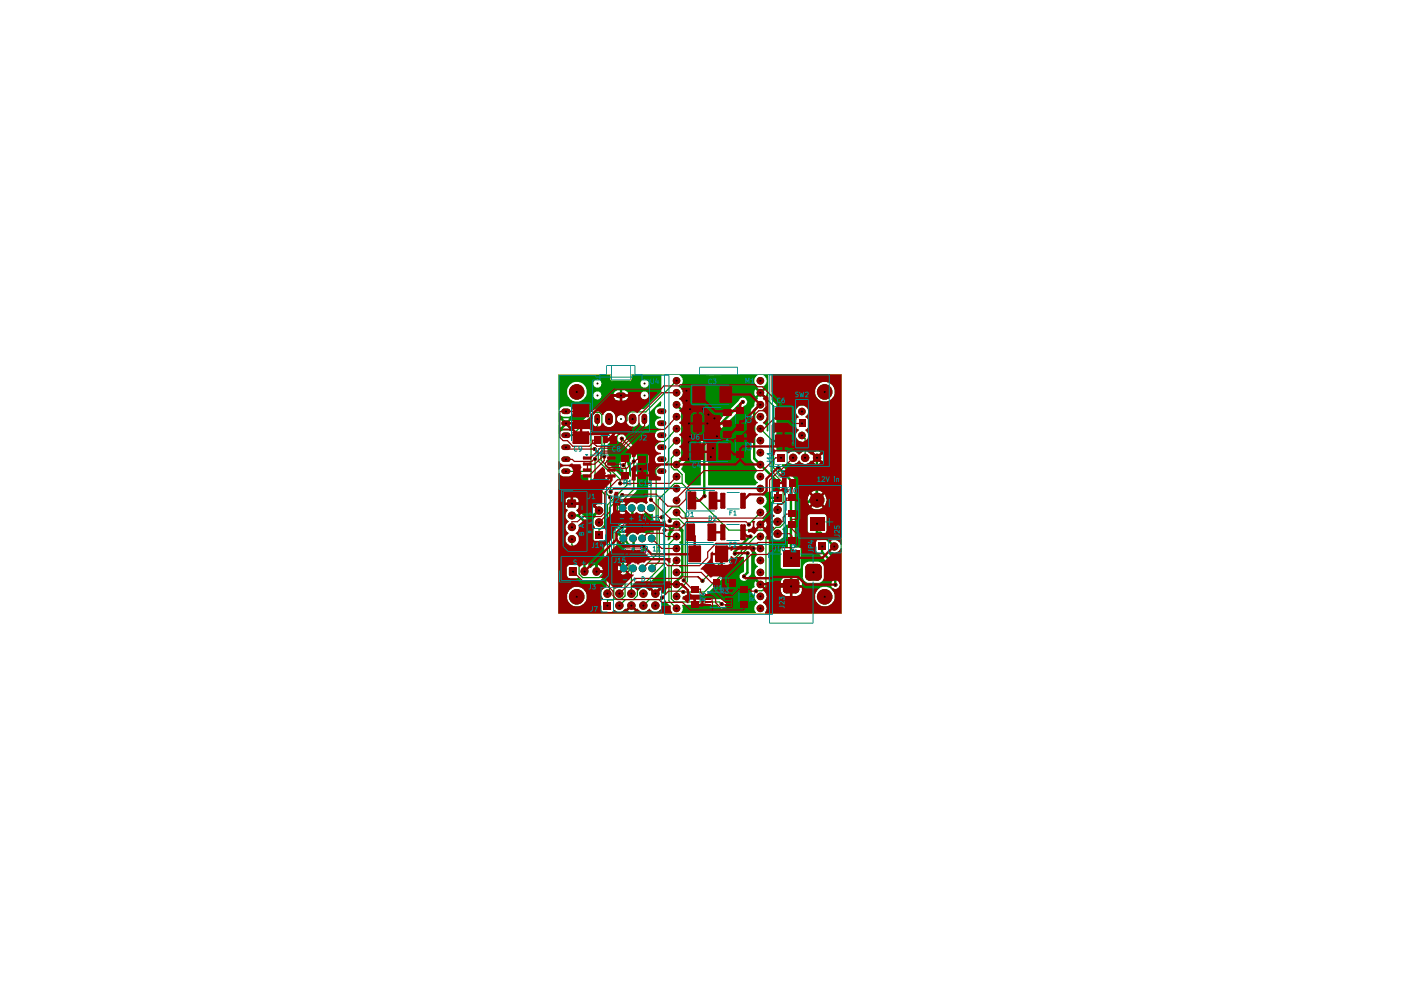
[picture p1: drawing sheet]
<svg xmlns="http://www.w3.org/2000/svg" width="297mm" height="210mm" viewBox="0 0 297 210" stroke-linecap="round" stroke-linejoin="round" font-family="sans-serif">
<g fill="none" stroke="#910089" stroke-width=".21">
<path d="M131.1 110.8h.6M131.4 117.8h.6M131.7 110.1l-.2-.3v1M132 117.1l-.3-.3v1M132 110.7l.3 .5 .5 .2M132.3 117.1v.5M132.3 117.6l.2 .6 .5 .2M132.7 111.4h2.8M132.7 109.3h2.8M132.8 109.3l-.7 .4-.1 1M132.9 112.6h.6M132.9 118.3h2.8"/>
<path d="M132.9 116.4h2.8M133 116.3l-.5 .2-.2 .6M133.5 111.8l-.4-.2v1M133.7 118.7h-.6v.3l.6 .5h-.6M134.4 112.1h-.5l-.1-.3 .2-.2h.4v1M134.7 119.1l-.5-.1v-.4h.5v.9M134.8 111.6v.7l.5 .3M135.1 118.6v.7l.2 .2h.2M135.4 109.3a.76 .76 0 0 1 .8 .8v.6M135.6 116.3a.72 .72 0 0 1 .8 .8M136.1 110.7a.72 .72 0 0 1-.7 .7M136.4 117.6a.72 .72 0 0 1-.8 .8"/>
<path d="M136.4 117.1v.5M137 109.8h-.6l.3 .4h-.3v.5l.1 .1 .5-.1M137.2 116.8h-.6l.4 .4-.4 .1v.4h.6"/>
</g>
<g fill="#008700">
<path d="M144.1 79.4a189.1 189.1 0 0 0 16.4 0l.1 .1a1.35 1.35 0 0 0 0 2.4l.1 .2-.2 .1 .6 .6-.3 .4-.7-.6a1.23 1.23 0 0 0 .1 1.4l.6-.6 .3 .4-.6 .6 .2 .2a1.45 1.45 0 0 0-.8 1.5l-.7 .9v10.3l.2 .4 .5 .6v.5l.5 .7 .3 .2-.1 .2a1.35 1.35 0 0 0 0 2.3l.1 .2-.6 .5-10-.1v-9.2l7.6-7.5a.93 .93 0 0 0 .7-.8 .93 .93 0 0 0-.7-.9l-.3-.1a.79 .79 0 0 0-.8 .7l-7.9 7.9-.2 10h-2.6l-.7-.7v-1.8l-.8-.9 .3-.5 .1-.7 .7-.8v-10.7l-.7-.7a1.76 1.76 0 0 0-.9-1.6 1.37 1.37 0 0 0 .9-1.2 1.37 1.37 0 0 0-.9-1.3 1.37 1.37 0 0 0 .9-1.2 1.37 1.37 0 0 0-.7-1.3z"/>
<path d="M161.9 79.5l1-.1v12l-.2 .1-.2-.3a1.26 1.26 0 0 0-.8-1.6 1.37 1.37 0 0 0 .9-1.3 1.37 1.37 0 0 0-.9-1.2 1.37 1.37 0 0 0 .9-1.3 1.37 1.37 0 0 0-.9-1.3l.3-.1-.6-.6 .3-.4 .6 .6a1.14 1.14 0 0 0 0-1.4l-.6 .6-.3-.4 .6-.6-.3-.2a1.31 1.31 0 0 0 .9-1.1 1.31 1.31 0 0 0-.7-1.3z"/>
<path d="M118.4 100.4l.1-.1 .4 .5 .5 .2h1.3l.6-.4h3.4l.1 1.6 2.8 2.8v1.8l-.2 .2-.7-.1-.5 .2 .6 .6-.3 .4-.6-.6-.2 .4v.6l.2 .5 .6-.7 .3 .4-.6 .6 .1 .3a1.27 1.27 0 0 0-.2 2.1v.3l-.4 .3v2.1l.4 .3h2v5.7l-.3 .2-.3-.4-.7-.4v1.1h-.6v-1.1l-.6 .3-.3 .3h-.2l-.4-.5v-9.5l-1.7-1.7a.78 .78 0 0 1-.8-.5l.5-.6v-.5h-1.1v-.5h1.1l-.1-.7-.5-.4h-.6v1h-.5v-1h-.5l-.6 .4v.7h1v.5h-1v.6l.4 .4v.2a1.32 1.32 0 0 0 .2 2.1l.1 .2a1.45 1.45 0 0 0-.4 2.1l.4 .4a1.53 1.53 0 0 0-.4 2.1l.5 .3v.2l1.5 1.6v2.4l-1.5 .1-.5 .5v1.7l.2 .5 .4 .1h1.4l.5-.1 .6 .6h3.9l1.2-1.2h.1v2.6a1.44 1.44 0 0 0-.6 2.4l-.5 .6 .1 2 .4 .3h1.8l.6-.5a1.39 1.39 0 0 0 2.2-.1h.3l.6-.6 .3 .3-.6 .6 .4 .3h.7l.4-.3-.6-.6 .3-.2v-.1l.7 .6 .2-.1a1.33 1.33 0 0 0 2.4 0h.2a1.37 1.37 0 0 0 1.7 .5 1.37 1.37 0 0 0 .7-1.7l-.1-.1 .2-.2h.3l.5-.3 .1 .3 1 1v.7l.3 .7-24 .1-.1-3.7h1.8a2.1 2.1 0 0 0 2.7 2.1 2.1 2.1 0 0 0 1.2-3.1 2.1 2.1 0 0 0-3.4-.3l-.5 .8v.5h-1.8z"/>
<path d="M144.8 126.4l.8-.3h4l8.1-7.9v3l-.1 .2a.9 .9 0 0 0-.8 .9 .9 .9 0 0 0 .9 .9 .9 .9 0 0 0 .9-.8l.6-.5 .1-.4v-3.8l.1-.5-.3-.6a.71 .71 0 0 1 .8-.5 1.35 1.35 0 0 0 .8 1.4l-.1 .1a1.37 1.37 0 0 0-.6 1.7l.4 .5 .3 .2-.1 .2a1.37 1.37 0 0 0-.6 1.7l.4 .5 .3 .2-.2 .2 .6 .6-.3 .4-.7-.6-.2 .5 .1 .7a.92 .92 0 0 0-.7 .9 .92 .92 0 0 0 .6 .9v.6l.5 .7 .3 .1-.1 .2a1.32 1.32 0 0 0-.3 2l-.1 .3h-15.7v-.3a1.29 1.29 0 0 0 .1-1.5l7.5-.1a.96 .96 0 0 0 .9 .8 .96 .96 0 0 0 .9-.7l-.1-.8-.8-.3-.1-.2h-8.1z"/>
<path d="M163.6 79.5l14.8-.1-.1 36.1a1.63 1.63 0 0 0-1.7-1l-1.5-1.5 .2-.4-.1-3.3-.4-.3-3.3 .1-.3 .3v3.2l.3 .4h.9l.3 .6 1 .1 .6 .6-.1 .2-1 .1-.2 .3v1.8l.2 .4 .5 .1 .1 .4 2.6 2.6v3.3a.91 .91 0 0 0 .2 1.2 .91 .91 0 0 0 1.2-.1l.3-.5-.2-.5v-3.8l-.1-.3-2.3-2.3 .3-.5a1.41 1.41 0 0 0 2.4-.5h.2v13.9h-16.1v-.3a1.46 1.46 0 0 0-.6-2.1 1.79 1.79 0 0 0 .9-1.3h10.2v.6a2.13 2.13 0 0 0 3.1 1.4 2.13 2.13 0 0 0 .4-3.4 2.13 2.13 0 0 0-3.3 .6l-.2 .8h-10.2l-.1-.5-.4-.4 .9-.9v-1h2.5v.5h.8v.5h-.8a1.33 1.33 0 0 0 1 1.8h1v-1.6h.5v1.6h1l.8-.5 .2-.6v-.7h-.8v-.5h.8v-.7a1.27 1.27 0 0 0-.8-1h-1.2v1.4h-.5v-1.4l-1.4 .1-.3 .3-.3 .8h-2.5v-9.4l.4-.5h.3a1.33 1.33 0 0 0 1.9 .6 1.33 1.33 0 0 0 .3-2v-.2l.9-.9 .3 .1v4.7l-.1 .1h-1.2l-.3 .3 .1 4 .3 .2h3.7l.5-.4 .1 2.2 .4 .8 .6 .4h2.5l.8-.5 .2-.5v-2.5a1.34 1.34 0 0 0-1.2-1h-2l-.5 .2a1.06 1.06 0 0 0-.7 .8l-.3 .1v-3.7l-.2-.4-1.3-.1v-10.1h2.7l.1 .7 .3 .6 1-.9 .4 .3-1 1 .1 .1a1.72 1.72 0 0 0 2.3-.1l-.9-1 .3-.3 1 .9 .1-.1a2.02 2.02 0 0 0-.1-2.3l-1 .9-.3-.3 .9-1-.6-.3a1.82 1.82 0 0 0-1.8 .3l1 1-.4 .1v.2l-1-.9-.4 1.1h-2.7v-4.3l-2.8-3v-.2h.8l.5-.5h.1a1.28 1.28 0 0 0 2.2-.2h.2a1.34 1.34 0 0 0 2.4 0l.2 .1 .6-.6 .4 .3-.6 .7 .4 .1a.91 .91 0 0 0 1-.1l-.6-.7 .4-.3 .6 .6a1.26 1.26 0 0 0 0-1.5l-.6 .6-.4-.3 .7-.6-.4-.3h-.7l-.4 .3 .6 .6-.4 .3-.6-.6-.2 .1-.6-.6 .1-3.6-.2-.5-.4-.4v-.2h.2l.3-.5v-1.7l-.3-.4h-.2v-.2a1.31 1.31 0 0 0 .3-1.9 1.31 1.31 0 0 0-2 0 1.31 1.31 0 0 0 .2 1.9v.2l-.5 .3v2l.5 .3v.2h-.1l-.4 .8a1.39 1.39 0 0 0 1.1 1.6l.1 2.2-.7 .5a1.38 1.38 0 0 0-2.2-.3h-.1l-.3-.4-2.1-.1v-9.8l-1-1v-1.9h9.2v.6a2.11 2.11 0 0 0 3.5 1.1 2.11 2.11 0 0 0-.8-3.5 2.09 2.09 0 0 0-2.7 1.8h-9.2z"/>
<path d="M136.8 124.4l4.3-4.2 .1 5.9-.8-.2-.4-.8-.5 .7-.2-.4-.3-.1 .7-.5a1.26 1.26 0 0 0-1.5 0l.6 .5-.4 .5-.6-.7-.1 .2-.9-.7z"/>
<path d="M130.7 114.5h.2l.2 .4 .7-.6 .1 .2 .3 .1-.7 .7a1.27 1.27 0 0 0 1.4 0l-.7-.7 .4-.3 1 1.1-.1 .7a1.54 1.54 0 0 0-1.3 .4l-.2 1.3 .3 .6 .4 .2v.7l-1.1 .1 .6 .8-.3 .1-.1 .2-.6-.7a1.27 1.27 0 0 0 0 1.4l.6-.6 .4 .3-.6 .7 .2 .2v2.8h-1.1z"/>
<path d="M143.9 120.1l.7-.4v.9z"/>
<path d="M143.9 117.6l.7-.5v1z"/>
<path d="M143.9 115l.7-.4v.9z"/>
<path d="M140.5 110.6l.5-.2a1.03 1.03 0 0 0 1.2 1l.2 .6 .6-.6 .4 .3-.6 .6 .1 .3-.4 .3a1.25 1.25 0 0 0-.3 1.3l-.6 .4v-1.6l.2-.4v-.5a1.39 1.39 0 0 0-1.4-.6z"/>
<path d="M130.7 112.6l.5-.3 .5 .3h.5l.1-.1 2.8-.1 .9-.9 .4-.7-.1-1.1-.6-.5v-.2l.8-.1a.55 .55 0 0 1 .5-.3 .55 .55 0 0 1 .5 .3l.9 .1v2.9l.2 .2v.9a1.92 1.92 0 0 0-1.5 .3 1.21 1.21 0 0 0-1.9 0 1.76 1.76 0 0 0-1.7-.2l-.9 1.1-.1-.3-.3-.1 .7-.6a1.02 1.02 0 0 0-1.4 0l.7 .6-.4 .1v.3l-.6-.7-.3 .4-.2-.1z"/>
<path d="M143.9 111.4l.8 .6-.1 1-.7-.5 .3-.2-.6-.6z"/>
<path d="M161.7 104.9l.7-.6 1.2 .1-.1 .9h.9v.5h-.9v.7l.4 .6a1.34 1.34 0 0 0 .3 2.2 1.21 1.21 0 0 1-1 .8l-.5 .7-.4-.3-.6 .6-.3-.4 .6-.6-.3-.2a1.37 1.37 0 0 0 .9-1.2 1.37 1.37 0 0 0-.9-1.3 1.37 1.37 0 0 0 .9-1.3 1.37 1.37 0 0 0-.9-1.2z"/>
<path d="M132 108.1l.3-.1v-.3l.6 .5 .5 .8-1 .2-.1-.2 .4-.2z"/>
<path d="M128.8 94.3l4.2-4.3h.2a1.27 1.27 0 0 0 2 0l.3-.5a1.18 1.18 0 0 0 .9 .9 1.18 1.18 0 0 0 1.2-.5l.2-.3v-1.5l-.3-.5 2.5-2.6 .2 .2-.1 .9-.7 .2a1.11 1.11 0 0 0-.5 1.3 1.11 1.11 0 0 0 1.2 .7v.4a1.17 1.17 0 0 0-1.2 .8 1.15 1.15 0 0 0 1.2 1.4v.3l-.6 .1-.5 .4a1.32 1.32 0 0 0 .2 1.5v.1l-1.8 1.9v10.2l-.2 .3 .1 .9-.3 .3a1.38 1.38 0 0 0-2 0 1.32 1.32 0 0 0-2.2 .3l-.5 .5v-.3l-.3-.1 .7-.7-.1-.1 2.3-2.3 .2-.4v-5.5h.1l.1-.6-.2-.5-.1-1.9-2.3-2.3a.9 .9 0 0 0-.9-.9 .9 .9 0 0 0-.9 .8 .9 .9 0 0 0 .9 1l2 2v1.3l-.3 .3v.6l.3 .3v2.6l-.2 .1-.2-.3v-1.8l-.4-.4a.82 .82 0 0 0-.6-.9 1.08 1.08 0 0 0-1.2 .6l.1 .8 .9 .5-.1 1.6h-.2l-3.4-3.4v-.2l.4-.2 .1-.3v-.5l-.2-.4z"/>
<path d="M163.6 101h.2l1.6 1.6v1.6h-.3v.9h-.5v-.9l-1 .1z"/>
<path d="M118.4 79.5l11-.1 .1 1.1 .2 .2h3.9l.3-.3v-1h6.2l.1 3.7-3.6 3.6h-3.2l-1.1 1.1v.3a.93 .93 0 0 0-1.3 .2 .93 .93 0 0 0 .1 1.2l.4 .3-3.2 3.1-.1-2.5h.2a1.34 1.34 0 0 0 2.1-1v-1.1a1.37 1.37 0 0 0-2.3-.8l-.9-.7h-1.4l-4.6 4.7-.7-.3-1.2 .1a.88 .88 0 0 0-.9 .7l-.1-.1v-1.7l.1-.1 .4 .5 .7-.7 .1 .2 .3 .1-.7 .7h1.4l-.6-.7 .3-.3 .8 .7a1.08 1.08 0 0 0 0-1.6l-.8 .8-.3-.4 .6-.6-.2-.1-1.2 .1 .7 .6-.3 .1-.1 .3-.7-.8-.4 .5-.1-.1v-1.7l.1-.1 .4 .5 .5 .2h1.3a1.13 1.13 0 0 0 .8-1.1 1.13 1.13 0 0 0-.9-1.1l-1.2 .1a.88 .88 0 0 0-.9 .7l-.1-.1v-3.9h1.8a1.73 1.73 0 0 0 .7 1.7 2.1 2.1 0 0 0 3.4-.8h1.5a.82 .82 0 0 0 .7 .9 .82 .82 0 0 0 .9-.6h2.7v.2a.93 .93 0 0 0 1 .7l1.5-.1 .4-.4 .2-.4h-1.3v.9h-.5v-.9h-4l.1-.3h3.5l.1 .2h1.2v-.2h3.5a.84 .84 0 0 0 1.1 .8 .84 .84 0 0 0 .4-1.2v-.1a.87 .87 0 0 0-.9-.3 .87 .87 0 0 0-.6 .8h-3.5l-.1-.2h-1.1l-.1 .2h-3.5l-.1-.2h5.8l-.2-.5-.6-.3h-.5v.8h-.5v-.8a1.11 1.11 0 0 0-1.3 .8h-2.7v-.2a.88 .88 0 0 0-.8-.4 .88 .88 0 0 0-.8 .6v.2h-1.5a2.04 2.04 0 0 0-.8-2.5l-.1-.1h2.4a.86 .86 0 0 0 .6 1 .86 .86 0 0 0 1-.5l.1-.5h8.3a.87 .87 0 0 0 1.3 .9 .87 .87 0 0 0 0-1.5 .85 .85 0 0 0-1.3 .6h-8.3a.85 .85 0 0 0-.8-.7 .85 .85 0 0 0-.9 .7h-2.4l-.5-.1a2.09 2.09 0 0 0-2.7 1.8h-1.8z"/>
</g>
<path d="M122.5 109.3h.2l1.2 1.3M127 108.2l-1.4 1.3v9.5l.9 .7v1.5M132.1 115.2l-.1 5.1 .2 .2" fill="none" stroke="#008700" stroke-width=".51"/>
<path d="M127.3 112.1h-.3v1.2M128.8 107.1v13.5l-1.8 1.9M129.2 107.7v17.7l-.4 .5M130.9 108.5l1.6 1.6-2.4 2.4M132.5 126.4l-.7 .6-3 .2v1.2" fill="none" stroke="#008700" stroke-width=".25"/>
<circle cx="122.7" cy="109.3" r=".25" fill="#008700"/>
<g fill="none" stroke="#008700" stroke-width=".51">
<path d="M133.7 91.4l2.1 2v10.5l-3.8 3.8M144.7 97.2l-1.3 1.3M121.2 109.3h1.3M123.9 110.6v10.6M132.1 114.1v1.1M133.9 107.7l.2 .1v2.5M134.2 114.1l.1 .2v3M135.4 110.3v.7l-.7 .7h-2.8M136.1 111.6l-1 .9h-1.2l-1.8 1.8M136.5 115.8v.7l-.9 .8M143.4 111.2l1.3 1.2M163.4 106.9v2.2l-2.2 2.1"/>
<path d="M173.2 104.6l-3.2 3M173.2 101.5v4.5"/>
</g>
<g fill="none" stroke="#008700" stroke-width=".25">
<path d="M120 92.3h1.3l4.9-4.9h.9l.5 .5v8.4l-.2 .2v1.1l4.1 4v.9M120 99.9h5.3M126.1 95.2l.7 .9v1.6l2.7 2.6v4M126.2 97.3v3.3l2.4 2.6v1.5l.8 .8M126.7 88.9v1.4l-1.4 1.3v10.3l2.9 2.9v6.5l-.9 .8M131.8 93l2.6 2.5v8.3l-3.5 3.4v1.3M132.2 98.7l.6 .6 .1 3.5-4.1 4.3M142.1 92.3h.1M142.1 92.3l-1.2 1.3h-1.1l-1.8 1.8v10.6M143.4 93.4l-1.7 1.8v2.5l-.7 .8h-1l-1 1 .3 18-3.1 3M143.4 96l-1.1 1.2v1.8l.6 .6h.7M143.4 80.7l-6.5 6.6h-3.3l-.7 .7v1.2l-4.8 4.8v2.8"/>
<path d="M143.4 90.9l-1.3 1.4M121.3 114.3v1.2l1.5 1.6v4.6l.7 .8h3.5M130.1 112.5v14.5M131.9 104.9l-2.7 2.8M132.5 110.1l.3 .3M133 117.4l.4 .2v3.4l-.9 .9v4.5M139.8 119l-1.5 1.5M140.9 119.4l-5.8 5.9v1l-.8 .8h-1.7l-1.3 1.3M142 109.9v.5l.4-.4h1.5M143.4 113.7l-1.6 1.7v12l1.6 1.6M143.9 107.5h-1.4l-2.2 2.2M144.6 102.5h-1.6l-3.5 3.5v4l.3 .3"/>
<path d="M163.7 110.6h1.2M165.6 106.9h-.7v1.2M133.4 120.5h.8l-.3 .4v5M140.4 126.7l-.4 .4h-2.3l-1.3 1.3M142.3 120v7l.7 .6"/>
</g>
<circle cx="164.8" cy="105.5" r=".25" fill="#008700"/>
<path d="M143.4 85.8l1.3 1.2v10.2M157.4 85.2l-8.1 8.1v11.9M161.2 85.8l-1.3 1.2v10.2l4.9 4.9v3.4l-1.4 1.4M165 99.1l2.7 2.8v16.4M173.2 97v4.5M144.7 112.4v9.6l-1.3 1.3v.6M155.8 117v.3M170 107.6v14.5l-2.3 2.2M159.7 122.3l1.5 1.6" fill="none" stroke="#008700" stroke-width=".51"/>
<g fill="none" stroke="#008700" stroke-width=".25">
<path d="M143.6 99.6l1 1v1.9l9.9 9.9h7.4M161.2 83.3l2.8 2.8v13.1l2.5 2.4v9.1M161.2 90.9l2.3 2.3v6.7l2.5 2.5v4.2l-.4 .3M170 92.3l.7 .7v4.1M139.8 110.3v8.7M140.9 112.4v7M143.4 118.8l-1.1 1.2M143.9 107.5l1.4 1.4v.8l.4 .4v13.2l-2.3 2.3v.8M143.9 110l1.4 1.4v11.2l-.3 .5M157.2 116.8v.3l-1.8 1.7h-2.1l-4.4 4.3-.9-.8M157.6 117.3l-8.2 8.2h-4.5M158.8 111.2h.1"/>
<path d="M160.2 113.7h1M161.2 108.7l-2.4 2.5M143 127.6h9.6l.4 .5M145 123.1h.1M162.4 124.4l-.8 .9h-1.3"/>
</g>
<circle cx="170" cy="122.1" r=".25" fill="#008700"/>
<path d="M160.2 113.7l-3 3.1M161.2 116.3l-.7-.8h-1.3l-1.6 1.6v.2M163.7 110.6l-1.8 1.8M166.5 110.7l-1.1 1.1h-.9l-2.1 2.1v10.5" fill="none" stroke="#008700" stroke-width=".25"/>
<path d="M158.5 117.3v4.1M159.1 113.7l-3.3 3.3M159.7 116.2v6.1M173.2 111v1.9h.8l2.8 2.9M174.3 115.8v1.3l2.8 2.8v4.1" fill="none" stroke="#008700" stroke-width=".51"/>
<circle cx="158.5" cy="117.3" r=".25" fill="#008700"/>
<path d="M158.5 121.4l-.8 .8" fill="none" stroke="#008700" stroke-width=".51"/>
<g fill="none" stroke="#008700" stroke-width=".25">
<path d="M125.9 95h.4v.4h-.4zM126 97.1h.4v.4h-.4zM127.9 96.6h.4v.4h-.4zM131.6 92.8h.4v.4h-.4zM132 98.5h.4v.4h-.4zM133.6 91.3h.4v.4h-.4zM134.2 97.6h.4v.5h-.4zM135.6 99.2h.4v.5h-.4zM145.3 84.7h.5v.5h-.5zM145.3 82.6h.5v.5h-.5zM145.9 97.1h.4v.4h-.4zM145.9 93.5h.4v.5h-.4z"/>
<path d="M145.9 89.6h.4v.4h-.4zM146.1 92.4h.4v.4h-.4zM146.1 86.5h.4v.5h-.4zM148.9 86.5h.4v.5h-.4zM149.8 89.6h.4v.4h-.4zM150 87.7h.4v.4h-.4zM150.5 96.7h.4v.4h-.4zM150.9 94.8h.4v.5h-.4zM151.3 88.5h.4v.4h-.4zM151.8 92.3h.4v.4h-.4zM157.3 85h.4v.4h-.4zM164.8 98.9h.4v.4h-.4z"/>
<path d="M129.2 105.2h.4v.5h-.4zM129.3 104h.4v.5h-.4zM131.3 102.3h.4v.4h-.4zM131.7 111.5h.4v.4h-.4zM131.7 104.7h.4v.5h-.4zM136 111.4h.4v.5h-.4zM136.3 115.6h.4v.5h-.4zM137.8 105.7h.4v.5h-.4zM140.1 109.5h.4v.4h-.4zM140.7 112.2h.4v.4h-.4zM141.8 110.2h.4v.5h-.4zM149.2 105h.4v.4h-.4z"/>
<path d="M155.6 117.2h.4v.4h-.4zM158.3 117.1h.4v.4h-.4zM158.6 111h.4v.4h-.4zM158.9 113.5h.4v.5h-.4zM159.6 116.1h.4v.4h-.4zM140.2 126.5h.4v.4h-.4zM144.7 125.3h.4v.4h-.4zM144.8 122.8h.4v.5h-.4zM148.7 122.9h.4v.5h-.4zM152.8 127.8h.4v.5h-.4zM157.5 122h.4v.4h-.4zM160.1 125.1h.4v.5h-.4z"/>
<path d="M176.9 123.8h.4v.4h-.4z"/>
</g>
<g fill="#008700">
<path d="M171.7 109.5h3.1v3h-3.1z"/>
<path d="M164 104.7h1.7v1.7h-1.7z"/>
<path d="M164.8 96.2h1.7v1.7h-1.7z"/>
<path d="M166 116.6h3.5v3.5h-3.5z"/>
<path d="M171.6 120.4h1.7v1.8h-1.7z"/>
<circle cx="164.9" cy="108.1" r=".89"/>
<circle cx="164.9" cy="110.6" r=".89"/>
<circle cx="164.9" cy="113.2" r=".89"/>
<circle cx="173.2" cy="106" r="1.57"/>
<circle cx="168.2" cy="97.1" r=".89"/>
<circle cx="170.7" cy="97.1" r=".89"/>
<circle cx="173.2" cy="97.1" r=".89"/>
</g>
<path d="M171.6 120.4h1.7v1.8h-1.7z" fill="none" stroke="#008700" stroke-width="1.8"/>
<g fill="#008700">
<path d="M173.5 115h1.7v1.7h-1.7z"/>
<path d="M169.3 89h1.5v1.6h-1.5z"/>
<path d="M120.9 120.5h1.2v1.4h-1.2z"/>
<circle cx="176.9" cy="115.9" r=".89"/>
<circle cx="174.8" cy="126.5" r="1.65"/>
<circle cx="170" cy="92.3" r=".8"/>
<circle cx="170" cy="87.2" r=".8"/>
<circle cx="174.8" cy="83.1" r="1.65"/>
<circle cx="143.4" cy="80.7" r=".8"/>
<circle cx="143.4" cy="83.3" r=".8"/>
<circle cx="143.4" cy="85.8" r=".8"/>
<circle cx="143.4" cy="88.3" r=".8"/>
<circle cx="143.4" cy="90.9" r=".8"/>
<circle cx="161.2" cy="90.9" r=".8"/>
<circle cx="161.2" cy="88.3" r=".8"/>
<circle cx="161.2" cy="85.8" r=".8"/>
<circle cx="161.2" cy="83.3" r=".8"/>
<circle cx="161.2" cy="80.7" r=".8"/>
</g>
<path d="M120.9 120.5h1.2v1.3h-1.2z" fill="none" stroke="#008700" stroke-width=".51"/>
<path d="M123.9 121.1v.1M126.5 121.1v.1" fill="none" stroke="#008700" stroke-width="1.7"/>
<g fill="#008700">
<path d="M126.2 112.5h1.7v1.7h-1.7z"/>
<path d="M132.3 110.1h1v.5h-1z"/>
<path d="M132.8 109.6h.6v1.5h-.6z"/>
<path d="M120.6 106.2h1.3v1.2h-1.3z"/>
<circle cx="122.3" cy="126.5" r="1.65"/>
<circle cx="132.2" cy="114.2" r=".8"/>
<circle cx="134.2" cy="114.2" r=".8"/>
<circle cx="132" cy="107.7" r=".8"/>
<circle cx="127" cy="110.8" r=".89"/>
<circle cx="132.8" cy="110.1" r=".55"/>
<circle cx="132.8" cy="110.6" r=".55"/>
<circle cx="127" cy="108.2" r=".89"/>
</g>
<path d="M120.5 106.2h1.4v1.2h-1.4z" fill="none" stroke="#008700" stroke-width=".51"/>
<path d="M121.2 109.3h.1M121.2 111.8h.1M121.2 114.3h.1" fill="none" stroke="#008700" stroke-width="1.7"/>
<path d="M126.6 88.3v1M131.1 83.8h1M136.6 88.3v1M139.9 89.7h.8M139.9 87.2h.8" fill="none" stroke="#008700" stroke-width="1.2"/>
<path d="M129.1 88.3v1M134.1 88.5v.7" fill="none" stroke="#008700" stroke-width="1.6"/>
<g fill="#008700">
<path d="M127.9 127.6h1.7v1.6h-1.7z"/>
<path d="M132.5 117.1h1v.5h-1z"/>
<path d="M133 116.6h.6v1.6h-.6z"/>
<circle cx="131.3" cy="128.4" r=".89"/>
<circle cx="133.9" cy="128.4" r=".89"/>
<circle cx="136.4" cy="128.4" r=".89"/>
<circle cx="136.4" cy="125.9" r=".89"/>
<circle cx="128.8" cy="125.9" r=".89"/>
<circle cx="131.3" cy="125.9" r=".89"/>
<circle cx="133.9" cy="125.9" r=".89"/>
<circle cx="132.3" cy="120.5" r=".8"/>
<circle cx="134.2" cy="120.5" r=".8"/>
<circle cx="136.2" cy="120.5" r=".8"/>
<circle cx="133" cy="117.1" r=".55"/>
<circle cx="133" cy="117.6" r=".55"/>
<circle cx="122.3" cy="83.1" r="1.65"/>
</g>
<path d="M119.6 87.2h.8M119.6 89.7h.8M119.6 92.3h.8M119.6 94.8h.8M119.6 97.4h.8M119.6 99.9h.8" fill="none" stroke="#008700" stroke-width="1.2"/>
<g fill="#008700">
<path d="M133.9 116.6h.9v1.6h-.9z"/>
<path d="M135.1 117.1h1.1v.5h-1.1z"/>
<path d="M135.1 116.6h.5v1.6h-.5z"/>
<path d="M133.6 109.6h.9v1.5h-.9z"/>
<path d="M134.9 110.1h1v.5h-1z"/>
<path d="M134.8 109.6h.6v1.5h-.6z"/>
<circle cx="136.2" cy="114.2" r=".8"/>
<circle cx="134" cy="107.7" r=".8"/>
<circle cx="136" cy="107.7" r=".8"/>
<circle cx="138" cy="107.7" r=".8"/>
<circle cx="135.6" cy="117.1" r=".55"/>
<circle cx="135.6" cy="117.6" r=".55"/>
<circle cx="135.4" cy="110.1" r=".55"/>
<circle cx="135.4" cy="110.6" r=".55"/>
<circle cx="143.4" cy="93.4" r=".8"/>
<circle cx="143.4" cy="96" r=".8"/>
<circle cx="143.4" cy="98.5" r=".8"/>
<circle cx="143.4" cy="101" r=".8"/>
</g>
<path d="M139.9 99.9h.8M139.9 97.4h.8M139.9 94.8h.8M139.9 92.3h.8" fill="none" stroke="#008700" stroke-width="1.2"/>
<g fill="#008700">
<path d="M166.8 123.6h2v1.5h-2z"/>
<circle cx="138.2" cy="114.2" r=".8"/>
<circle cx="143.4" cy="113.7" r=".8"/>
<circle cx="143.4" cy="116.3" r=".8"/>
<circle cx="143.4" cy="118.8" r=".8"/>
</g>
<path d="M166.8 123.5h1.9v1.6h-1.9z" fill="none" stroke="#008700" stroke-width="1.5"/>
<g fill="#008700">
<circle cx="161.2" cy="129" r=".8"/>
<circle cx="161.2" cy="126.4" r=".8"/>
<circle cx="161.2" cy="123.9" r=".8"/>
<circle cx="161.2" cy="121.4" r=".8"/>
<circle cx="161.2" cy="118.8" r=".8"/>
<circle cx="161.2" cy="116.3" r=".8"/>
<circle cx="161.2" cy="113.7" r=".8"/>
<circle cx="161.2" cy="111.2" r=".8"/>
<circle cx="161.2" cy="108.7" r=".8"/>
<circle cx="161.2" cy="106.1" r=".8"/>
<circle cx="161.2" cy="103.6" r=".8"/>
<circle cx="161.2" cy="101" r=".8"/>
<circle cx="161.2" cy="98.5" r=".8"/>
<circle cx="161.2" cy="96" r=".8"/>
<circle cx="161.2" cy="93.4" r=".8"/>
<circle cx="143.4" cy="121.4" r=".8"/>
<circle cx="143.4" cy="123.9" r=".8"/>
<circle cx="143.4" cy="126.4" r=".8"/>
<circle cx="143.4" cy="129" r=".8"/>
<circle cx="138.9" cy="128.4" r=".89"/>
<circle cx="138.9" cy="125.9" r=".89"/>
<circle cx="138.3" cy="120.5" r=".8"/>
<circle cx="143.4" cy="103.6" r=".8"/>
<circle cx="143.4" cy="106.1" r=".8"/>
<circle cx="143.4" cy="108.7" r=".8"/>
<circle cx="143.4" cy="111.2" r=".8"/>
</g>
<path d="M118.4 79.4h11.1v1.1l.4 .2h3.8l.2-.4v-.9h44.5v50.7h-60z" fill="none" stroke="#c2c200" stroke-width=".21"/>
<g fill="#910000">
<path d="M144.4 82.3h1.9v3.1l.2 .3 .4 .3h2.5l1.8 1.8 1.5 .3 .4 .6-.4 .6v.2h1.4l.1 .5h-1.5l.2 .8 .2 .1-.4 .7v1l.6 .8-1.1 .1-.4 .6v3.6h-2v-1.6h-3.7v1.6h-1.6l-.6-.5a1.37 1.37 0 0 0 .9-1.2 1.37 1.37 0 0 0-.9-1.3l.6-.5h1.6v1.3h3.7v-1.6l-.4-.4h-1.2v2h-.5v-2h-1.2l-.4 .7h-1.6a1.46 1.46 0 0 0-.6-2l.6-.5 .2-.5h1.7a1.03 1.03 0 0 0 .6 1h1.8l.3-.3 .3-.3v-1.6h-1.2v2.2h-.5v-2.2h-1.3v1.2h-1.7a1.26 1.26 0 0 0-.8-1.6 1.84 1.84 0 0 0 .9-1.3h1.6v1.2h3v-1.5l-.2-.2a1.03 1.03 0 0 0-1-.4v2.1h-.5v-2.1h-.7a1.03 1.03 0 0 0-.6 .9h-1.6a1.84 1.84 0 0 0-.9-1.2 1.37 1.37 0 0 0 .9-1.3 1.37 1.37 0 0 0-.9-1.3 1.39 1.39 0 0 0 .5-2.2z"/>
<path d="M158.3 89.8l1.6-1.5a1.74 1.74 0 0 0 .8 1.2l-.1 .2a1.35 1.35 0 0 0 0 2.4l.1 .1-.4 .4a1.01 1.01 0 0 0-.3 1.2l-.1 .1h-1.6v-.6l-1.3-.1v-.4h1.3v-.6l-.2-.4 .2-.5z"/>
<path d="M155.1 93.3l.5-.2-.1 .8-.5-.5z"/>
<path d="M161.7 83.4l.6 .6 .3-.1 .3 .3v4.9l-.8 .8-.4-.3 .1-.1a1.34 1.34 0 0 0 .8-1.2 1.34 1.34 0 0 0-.9-1.2 1.37 1.37 0 0 0 .9-1.3 1.37 1.37 0 0 0-.9-1.3l.3-.1-.6-.6z"/>
<path d="M118.4 97.8l.1-.1 .4 .6a2.56 2.56 0 0 0 2.4 0l.2 .1h1.6l.2 .6-.2 .4 .2 .9-.2 .9 .3 .4 .3 .2h1.6l.4-.2 .2-.4h2.4l.2 .4 .9 .2v-.6h-3.5v-.5l1.9-1.8a1.79 1.79 0 0 1 .6 1.6l-.1 .2h1.3v.3h.3v.9l-2.2 2.2v2.7l-.1 .2-.9-.1-.5 .2 .6 .6-.3 .4-.7-.6-.1 .4v.9h-2.2l-.7 .5-.3-.7-.3-.4 .5-.6v-.5h-1.1v-.5h1.1v-.6l-.3-.4-.3-.1h-.6v1h-.5v-1h-.5l-.6 .4v.7h1v.5h-1v.6l.4 .4-.4 .9v.8l.7 .8a1.45 1.45 0 0 0-.4 2.1l.4 .4a1.53 1.53 0 0 0-.4 2.1 1.46 1.46 0 0 0 1.7 .3 1.46 1.46 0 0 0 .8-1.5l-.4-.8h-.3l.7-1.1-.1-.8 1.3-1.2h1.8v.9l.4 .7v.3l-.4 .3v2.1l.4 .3h1.8l.4-.3 .1-2.1-.5-.5 .4-.5v-.9l1.7-1.8v-2.6l.2-.3-.1-.9 .3-.5 .8 .1-.2 .5 .1 .5 .4 .4 .3 .1 .7-.3h4.1l.5-.2 .2 .1-.1 .7 .1 .4-.3 .3a1.38 1.38 0 0 0-2 0 1.32 1.32 0 0 0-2.2 .3l-.5 .5v-.3l-.3-.1 .7-.7-.4-.1h-.6l-.4 .1 .6 .7-.3 .4-.7-.6a1.27 1.27 0 0 0 0 1.3l.7-.7 .3 .4-.6 .7 .2 .1 .6 .1 .6-.2-.7-.7 .3-.1v-.3l.6 .5v.1a1.23 1.23 0 0 0 2 .3l.6 .3h.8l1.5 1.5h1.8l.4 .2h.6l.3-.2h.2a.9 .9 0 0 0 1.1 1v.4h-.6a.95 .95 0 0 0-1-.2 .95 .95 0 0 0-.6 .8l-2.9 .1-.6 .5-.5-.1-.8 .4a1.76 1.76 0 0 0-1.7-.2l-.9 1.1-.1-.3-.3-.1 .7-.7-.9-.2v-.2l.5-.2 .4-.9a.94 .94 0 0 0-1-.8 .94 .94 0 0 0-.9 .8l-1 1.1v1.5l-5.6 5.6h-.9l-.6 .5-.6-.5h-1.6l-.5 .5v1.7l.2 .5 .4 .1h1.3l1.2 1.2h4.2l.7 .7-.1 .2a1.38 1.38 0 0 0-.2 2.2l-.5 .6 .1 2 .4 .3h1.8l.4-.5 .3 .1a1.38 1.38 0 0 0 2.1-.3l.3 .1 .6-.6 .3 .3-.6 .6 .4 .3h.7l.4-.3-.6-.6 .3-.2v-.1l.7 .6h.2a1.37 1.37 0 0 0 2.4-.1l.2 .1a1.41 1.41 0 0 0 1.5 .5 1.41 1.41 0 0 0 1-1.3l2 .1a1.09 1.09 0 0 0 .2 1.3l-.1 .3h-23.9l-.1-3.7h1.8a2.1 2.1 0 0 0 3.1 1.9 2.1 2.1 0 0 0 .1-3.6l-.5-.2a2.09 2.09 0 0 0-2.7 1.9h-1.8v-26l.1-.1 .4 .5 .5 .2h1.3a1.13 1.13 0 0 0 .8-1.1 1.13 1.13 0 0 0-.9-1.1l-1.2 .1a.88 .88 0 0 0-.9 .7l-.1-.1z"/>
<path d="M161.4 124.4l.3-.3 .6 .6 .3-.7-.1-.6h1.3l.4-.3h1.3v1h.8v.5h-.8a1.33 1.33 0 0 0 1 1.8h1v-1.6h.5v1.6a1.82 1.82 0 0 0 1.6-.4l.2-.1 .2-.6v-.7h-.8v-.5a1.31 1.31 0 0 1 1.3 .6l2.9 .1 .1 .1-.2 .2a2.07 2.07 0 0 0-.3 2.4 2.12 2.12 0 0 0 3.2 .7 2.12 2.12 0 0 0 .1-3.3v-.1l.7 .1a.95 .95 0 0 0 1-.7 .95 .95 0 0 0-.4-1.1h-3.2l.3-.5v-2.5l-.6-.9 .7-.2 1.8-1.9a1.38 1.38 0 0 0 1.6-.9h.2v13.9h-16.1l-.1-.3a1.31 1.31 0 0 0-.5-2.1 1.37 1.37 0 0 0 .9-1.3 1.37 1.37 0 0 0-.9-1.2l.3-.2z"/>
<path d="M144.8 126.4l.8-.3 .2-.4 .6 .4h1.9l.6 .7 .5 .1v.7l-.3 .1v.3h.5l.4 .2v.2h-.9v.3l-1.7-.1-.3-.5h1.6v-.6l-.3-.4h-.8v1h-.5v-1h-.9l-.2 .4v.4h-.3l-.6-.7-.4-.1z"/>
<path d="M150.6 117.3l.4-.3h.1v.2h1.9v.3h.3v2.3h1l.5-.3 .2-1.6 .5 .3 2.2-.1-3.9 4-.1 1.6 .4 .5a.63 .63 0 0 0 .4 .7h1v.3l-.4 .4h-.7l-.6 .3-.1 .6-.2 .1-1.4-1.4v-.3h.6l.4-.2v-2.2l-.4-.3h-1.6l-.5 .3-1.5-1.6-.6-.2 1.6-1.6h1l.2 .4 .4 .3h1v-2.1h-1.6v1.4h-1l.5-.7z"/>
<path d="M134.8 123.2h7.5l-.1 1 .1 .4-.8 .2-1 1-.5-.7-.5 .7-.2-.4-.3-.1 .7-.5a1.26 1.26 0 0 0-1.5 0l.6 .6h-.2l-.2 .4-.6-.7-.1 .2a1.4 1.4 0 0 0-2.5-.1l-.1 .1-.7-.7-.7-.2z"/>
<path d="M130.7 115.5l1.1 1.1h4.3l1.8 1.7h4.3l.1 .2-.1 .8h-.4l-.5-.5h-4.2l-.5 .5h-.9l-.4 .4a1.76 1.76 0 0 0-1.7-.3l-1 1.1-.2-.3h-.1l.6-.7a1.02 1.02 0 0 0-1.3 0l.6 .7-.3 .1-.1 .2-.6-.7a1.27 1.27 0 0 0 0 1.4l.6-.6 .4 .3-.6 .7a1.27 1.27 0 0 0 1.3 0l-.6-.7h.2l.1-.3 .8 .9 .6 .3h.4v.2l-2.6 2.6-.6-.1-.9 .3-2.2-2.2h-.8v-.3l.4-.3 .2-.5h-1.1v-.6h1.1a1.21 1.21 0 0 0-1.2-1.1v-.2z"/>
<path d="M144.8 124l.1-.1 .7 .7v.2l-.9-.2-.1-.2z"/>
<path d="M163.6 79.5l14.8-.1-.1 36.1a1.41 1.41 0 0 0-2.4-.6h-.2l-.3-.4-2.2 .1-.2 .3 .1 2.1 .3 .2h.9l-.1 .4h-4.2v-1.1l-.2-.4-.4-.1 .3-.4v-2.5l-.7-.7 .3-.4v-1.5a1.13 1.13 0 0 0 .4-1.1h1.5v3.2l.3 .4 3.6-.1 .2-.3v-3.2l-.5-.4h-3.2l-.4 .4h-1.5v-3.5h1.5l.1 .7 .3 .6 1-.9 .4 .3-1 1a1.88 1.88 0 0 0 2.3 .1l.1-.1-.9-1 .3-.3 1 .9a1.98 1.98 0 0 0 0-2.4l-1 .9-.3-.3 .9-1-.6-.3a1.82 1.82 0 0 0-1.8 .3l1 1-.4 .1v.2l-1-.9-.4 1.1h-1.5l-.4-.4-.1-.9-.7-.3v-.4l.5-.2 .3-.4v-1.8l-.3-.5h-1.9l-.3 .4v1.9l.4 .4v.7h-.4l-.3 .6h-.3v-.4l-.2-.3-.9-.1v.9h-.5v-.9l-.8-.1v-.3h1.6l.4-.3v-.8h-.9v1.1h-.6v-1.3l.3-.1v-.2h1.2l-.1-1.1-.7-.1v-.2l.4-.3 .3-.1 2-2.1a1.4 1.4 0 0 0 1.6-.6h.2a1.34 1.34 0 0 0 2.4 0l.2 .1 .6-.6 .4 .3-.6 .7 .4 .1a.91 .91 0 0 0 1-.1l-.6-.7 .4-.3 .6 .6a1.26 1.26 0 0 0 0-1.5l-.6 .6-.4-.3 .7-.6-.4-.3h-.7l-.4 .3 .6 .6-.4 .3-.6-.6-.2 .1a1.33 1.33 0 0 0-2.4 0l-.2-.1a1.39 1.39 0 0 0-2.2-.2h-.1l-.3-.4h-2.2l-.2 .4v.3l-.7 .4v-2.1h.2l.2 .4 .4 .3h3.4l.4-.2 .2-.4v-1h-2v1.6h-.5v-1.6h-2.1v.9h-.2v-2.4h.2v1h4.6v-1.1l-.2-.4-.4-.1h-1.4v1.6h-.5v-1.6h-1.5l-.4 .2-.2 .4h-.2v-2.2l.6-.6 2.9 .1 .7 .8 1 .1 .1 .4 .4 .2v.2h-.1a1.29 1.29 0 0 0 .3 2.2l.7 .2 1-.7a1.15 1.15 0 0 0-.4-1.7v-.2h.2l.3-.5v-1.7l-.3-.4h-.2l.4-.6a1.31 1.31 0 0 0-.4-1.8 1.31 1.31 0 0 0-1.8 .5 1.31 1.31 0 0 0 .3 1.7v.2l-.5 .3v.4h-.4v-2.7l-.2-.4-.4-.2h-2l-.2-.8-2-2v-.2h9.2a2.1 2.1 0 0 0 2.6 2.2 2.1 2.1 0 0 0 1.3-3.2 2.1 2.1 0 0 0-3.4-.2l-.3 .5-.2 .7h-9.2z"/>
<path d="M155 115.8h4.9l.1 1.1-.6 .1-.3-.5-.3-.1h-.5l-.3 .1h-2.5l-.5 .3z"/>
<path d="M161.4 110.7l.2-.3h.5l1.5-1.6 .6 .5v.2l-.3 .1a1.34 1.34 0 0 0 .3 2.2v.3h-.3l-.4 .7v.7l.5 .8-1.5 .1a1.48 1.48 0 0 0-.8-1.9l.3-.2-.6-.6 .3-.3 .6 .6a1.14 1.14 0 0 0 0-1.5l-.6 .6z"/>
<path d="M159.4 110.4h.6l.1 .2a1.04 1.04 0 0 0 .1 1.4l.6-.6 .3 .3-.6 .6 .2 .3-.3 .1-.4 .5-.8-.4-.5 .1v-.8a.84 .84 0 0 0 .9-.5v-.7z"/>
<path d="M132.6 95.9l4.1-4.2h2.2a1.16 1.16 0 0 0 1.1 1.7l.1 .4a1.11 1.11 0 0 0-1.2 1 1.11 1.11 0 0 0 1.1 1.2l.1 .3a1.11 1.11 0 0 0-1.3 1.1 1.11 1.11 0 0 0 1.2 1.1l.1 .3a1.19 1.19 0 0 0-1.2 1.1 1.19 1.19 0 0 0 1.1 1.2l.1 .6-.1 .2h-2.4l-.2-.2 .1-.7h-2.7v.8l-.8 .1v-1.8h.8v.4h2.7v-.5l-.4-.4h-.7v.9h-.5v-.9h-.7l-.4 .5h-.8v-.2l-.4-.5 .8-.7 .5-.2 2.4 .1 .2-.3v-1.7l-.4-.4h-1.9l-.3 .3-.1 .3-.8 .2v-.5l-.3-.4h-1z"/>
<path d="M119.3 91l1.4-.1-.6-.7 .3-.3 .8 .7a1.08 1.08 0 0 0 .1-1.5v-.2l3.6 .1 .4-.3 .3 .1a1.67 1.67 0 0 0 .3 1.4 1.15 1.15 0 0 0 1.8-.6h.2a1.38 1.38 0 0 0 1.7 .9 1.38 1.38 0 0 0 .9-1.7h.3a.83 .83 0 0 0 .9 .9 .83 .83 0 0 0 .7-1.1v-.2a.88 .88 0 0 0-.8-.4 .88 .88 0 0 0-.8 .6v.2h-.3a1.37 1.37 0 0 0-1-1.6 1.37 1.37 0 0 0-1.6 .8h-.2a1.17 1.17 0 0 0-1.3-.8l3-3.1h.7v.2a.93 .93 0 0 0 1 .7l1.5-.1 .4-.4 .2-.4h-1.3v.9h-.5v-.9h-2l.3-.3h1.3l.1 .2h1.2v-.3l-.1-.1-2.5 .2 .3-.3 3.2 .1-.1-.4 .2-.1h2.6l.1 .3a.86 .86 0 0 0-.1 .9 .86 .86 0 0 0 .8 .4 .85 .85 0 0 0 .6-1.3l.1-.3h1.9l.2 .2-4.4 4.3a1.34 1.34 0 0 0-2.2 .6v1.3a1.52 1.52 0 0 0 1.4 1.1l-.3 .4v.5l-.6 .2-.7 .7-.6-.3-.9 .1-.4-.2h-.5v1.3h-.2l-.1 .3h-1.1l-.1 .3h-.9v-1.4h1v.6h.9v-1.1h-.6l-.3 .2v.3h-1l-.5-.5-1.9 .1-.2-.9-.4-.2h-1.4v1.8h-.5l-.1-1.8h-1.4l-.6 .4-.4-.2h-1.2z"/>
</g>
<g fill="none" stroke="#910000" stroke-width=".51">
<path d="M136.1 99.7h.1M148.1 83.7l3.6 3.5h2.4M153.6 95.8h1.4l.7 .6h1.2M153.9 83.7h5.2l2.1 2.1-3.6 3.5h-.7v1.2M154.1 87.2v.3M156.9 89.9l-2.1 2.1h-.7M156.9 97.5l-1 1h-12.5M156.9 97.5l1.1 1h3.2M157.4 85.2l-.5 .5v1.4l-2.8 .1M165 99.1l-2.5 2.4v2.6l-.7 .7h-2.9l-1.4 1.4M173.2 97l-2.3-2.3h-3.5l-1.3-1.2-1.2 1.2h-7.5l-.5 .5v2.3M143.4 111.2l-.3 .3h-7"/>
<path d="M146.4 112.9l.9 .8-.1 3.8h-9.1l-1.6-1.7M149.3 105.2l-1 1h-1.6M150.9 112.9h2.3M151.2 106.2h2.1M157.5 112.9l.9 .8h.7M158.5 117.3h-2.7M159.7 116.2h-5.5l-1.2 1.2M164.6 102.4v1.2l.2 .3v1.6M157.7 122.2l.4 .4h5.4l.4-.3h5.3M161.2 123.9h6.1l.4 .4"/>
</g>
<g fill="none" stroke="#910000" stroke-width=".25">
<path d="M144.2 81.6h15.9l.4 .4h1.1l3.5 3.5v2.3M147.9 89.8h6.3M150.5 89.8v3.4M150.5 93.2l-2.6 2.6M157 93h-1.2l-.2 .2h-5.1M161.2 83.3l1.2 1.2v1.8l-.8 .8h-.7l-2.4 2.4v1.6l-1.9 1.9M165.1 87.8h1l2.1 2h1.8M165.1 87.8l-3.1 3.1h-.8M165.6 97.1h-1.2l-2.7 2.7h-12.4l-5.9 5.8M168.2 97.1l-5 4.7v6.5M136.7 104.8l-.2 .1M139.1 104.8l2.5 2.5h2.3"/>
<path d="M144.6 109.9h17.1M145.6 110.6h12.6l.6 .6M158.8 111.2h.1M159.3 117.6h.1M159.3 117.6l-5 4.9v1.1h1M160.7 115l-.2 .2h-8.7l-1.8 1.9v1.1M161.2 103.6h-15.1l-.6 .8M166.7 106l-.9 .9h-.9v1.2M166.7 106h2.3M168 102.4l-.1 3.2h-1.2v.4M156.6 124.9h.6M157.7 124.9h1.2l.5 .4h.9"/>
</g>
<circle cx="149.2" cy="128.2" r=".21" fill="#910000"/>
<path d="M149.1 128.2h1" fill="none" stroke="#910000" stroke-width=".42"/>
<g fill="none" stroke="#910000" stroke-width=".25">
<path d="M120 94.9l.3 .3h5.8M125.7 93.9l.8 .7h4.3M125.9 97.3h.1M125.9 97.3h.3M125.9 97.3l-.4 .5h-3.7l-.5-.4h-1.3M126.7 93.3h-1v.6M127.3 95h.1M127.3 95h3.8M127.3 95l-2.2 2.2h-.5M128.1 96.8v.9l-3.3 3.3h-.2M129.6 97.2h-.2l-1 1v.6l.4 .3h2.8l.2 .3h1.1M129.6 99.7h1.5l1.5 1.5"/>
<path d="M129.6 98.4h2.6M131.1 95.6h-3.6l-1.6 1.7M131.8 93h.1M132.2 98.4v.3M132.6 97.3v1l-.4 .1M136.7 88.9v1.4l-2.4 2.4M142.1 89.8h.1M142.1 89.8l-1.2 1.3h-4.4l-5 5h-3.6l-.5 .4v.7l-1.3 1.2h-1.5v1.3M143.4 83.3h-3.1l-4.8 4.8v2.2l-1 .9v.5l-.4 .5M143.4 88.3l-1.3 1.5M144.2 81.6l-.3 .2h-3.2l-.6 .7h-10l-4.6 4.7h-6.8v5.6l.7 .6h.9l1.1 1.2h3.6l.7-.7M129.4 105.5v2.9l-2.4 2.4"/>
<path d="M130.1 103.6l-.6 .7M132.6 100.7v1h-1.7l-2.6 2.7v4.3l-.9 .8h-3.8l-1.2 1.1h-1.1v1.2M150 118.2l-1.7 1.7h-6.7M163.2 108.3l-1.5 1.6M164.9 113.2h2.5l.5 .5v.8h-1.2l-.5 .5h-5.5M167.9 109h-1.2l-.7 .7v.9h-1.1M169 106l.1 3.9-.3 .2h-.9v2l1.2 1.2v2.1l-.8 .7h-4.1l-1.5 1.5h-3.4M169.1 108.2h.1M143.4 121.4h5.3l2.2 2.2h1M144.6 122.3h3.4l.9 .8M144.7 127.7l1.6 1.6h11.4v-1M145 123.1l1.7 1.8h1.8v.6l.8 .8h1.8l.6 .7v.8l1 1h2.4l.2-.1v-1.8h-.9"/>
<path d="M150.1 126.9h.9v.7h-.9M150.9 127.6l.2 .1v1.6M151.4 123.6v1.8l2.2 2.2h.8M153 128.1l.2 .1h1.2M156.6 124.9l-1.3 1.4h-.9M157.2 124.9h.5"/>
</g>
<path d="M121.5 89.7v1.4l1.7 1.7 .7-.8h3.7l1.2 1.3M128.8 93.3h1.2M130.8 91.4l-2 1.9M131.6 83.8h-2l-4.2 4.2v.6l-1.2 1.1h-4.3M121.2 106.8h4.3M125.5 106.8l1.5 1.4M129.6 100.9l-4.1 4.1v1.8M132.1 115.8l-1.4-1.4-6.8 6.8M176.8 115.8l-2.4 2.5h-6.7M132.2 120.5l-.7 .7M145.8 125.6l1.5 1.5v1.2l1.8-.1M169.2 122.3l1.6 1.7h6.3" fill="none" stroke="#910000" stroke-width=".51"/>
<circle cx="130.7" cy="114.4" r=".25" fill="#910000"/>
<path d="M130.8 91.4h2.9M135.8 99.4l.3 .3v1.1M143.4 98.5h-6.2l-1.1 1.2M131.9 111.7l-1.2 1.2v1.5M132 107.7l3.9 3.9 .2-.1M132.1 115.8h4.4M126.5 121.2h5M145.8 125.6v-.5l-1.3-1.2h-3.6l-2 1.9" fill="none" stroke="#910000" stroke-width=".51"/>
<g fill="none" stroke="#910000" stroke-width=".25">
<path d="M125.9 95h.4v.4h-.4zM126 97.1h.4v.4h-.4zM127.9 96.6h.4v.4h-.4zM131.6 92.8h.4v.4h-.4zM131.8 93v.6l-1 1M132 98.5h.4v.4h-.4zM133.6 91.3h.4v.4h-.4zM134.1 92.2h-.3l-2.7 2.8M134.2 97.6h.4v.5h-.4zM134.3 92.7h-.3l-2.9 2.9M135.6 99.2h.4v.5h-.4zM136.2 97.4h-1.2l-2.1 2"/>
<path d="M145.3 84.7h.5v.5h-.5zM145.3 82.6h.5v.5h-.5zM145.9 97.1h.4v.4h-.4zM145.9 93.5h.4v.5h-.4zM145.9 89.6h.4v.4h-.4zM146.1 92.4h.4v.4h-.4zM146.1 86.5h.4v.5h-.4zM148.9 86.5h.4v.5h-.4zM149.8 89.6h.4v.4h-.4zM150 87.7h.4v.4h-.4zM150.5 96.7h.4v.4h-.4zM150.9 94.8h.4v.5h-.4z"/>
<path d="M151.3 88.5h.4v.4h-.4zM151.8 92.3h.4v.4h-.4zM157.3 85h.4v.4h-.4zM164.8 98.9h.4v.4h-.4zM129.2 105.2h.4v.5h-.4zM129.3 104h.4v.5h-.4zM130.1 103.6h13.3M131.3 102.3h.4v.4h-.4zM131.7 111.5h.4v.4h-.4zM131.7 104.7h.4v.5h-.4zM131.9 104.9h4.6M136 111.4h.4v.5h-.4z"/>
<path d="M136 107.7l2 2h2.3M136.3 115.6h.4v.5h-.4zM136.7 104.8h2.4M137.8 105.7h.4v.5h-.4zM138 106l4 3.9v.5M138.2 114.2l2.1 2.1h3.1M140.1 109.5h.4v.4h-.4zM140.7 112.2h.4v.4h-.4zM141.6 119.9l-.5-.5h-3.8l-1.1 1.1M141.8 110.2h.4v.5h-.4zM143.4 101l-1.3 1.5h-10.6M143.4 105.6v.5"/>
<path d="M143.4 108.7l1.2 1.2M143.4 113.7h-2.2l-.6-.6h-3.3l-1.1 1.1M145.5 104.4v1.4l-1.6 1.5M145.6 110.6l-1.7 1.8h-3M149.2 105h.4v.4h-.4zM155.6 117.2h.4v.4h-.4zM158.3 117.1h.4v.4h-.4zM158.6 111h.4v.4h-.4zM158.9 113.5h.4v.5h-.4zM159.6 116.1h.4v.4h-.4zM121.5 121.2l2 1.9h4.3l2.2 2.2v1l.8 .8h8.9l.6 .6h4.4M140.2 126.5h.4v.4h-.4z"/>
<path d="M144.6 122.3l-.2 .3h-9.9l-3.2 3.3M144.7 125.3h.4v.4h-.4zM144.8 122.8h.4v.5h-.4zM144.9 125.5l-.2-.2h-3l-1.3 1.4M145 123.1h.1M148.7 122.9h.4v.5h-.4zM152.8 127.8h.4v.5h-.4zM157.5 122h.4v.4h-.4zM160.1 125.1h.4v.5h-.4zM176.9 123.8h.4v.4h-.4z"/>
</g>
<path d="M120.9 120.5h1.2v1.4h-1.2z" fill="#910000"/>
<path d="M120.9 120.5h1.2v1.3h-1.2z" fill="none" stroke="#910000" stroke-width=".51"/>
<path d="M123.9 121.1v.1M126.5 121.1v.1" fill="none" stroke="#910000" stroke-width="1.7"/>
<g fill="#910000">
<path d="M120.6 106.2h1.3v1.2h-1.3z"/>
<circle cx="122.3" cy="126.5" r="1.65"/>
<circle cx="134.2" cy="114.2" r=".8"/>
<circle cx="136.2" cy="114.2" r=".8"/>
<circle cx="138.2" cy="114.2" r=".8"/>
<circle cx="136" cy="107.7" r=".8"/>
<circle cx="138" cy="107.7" r=".8"/>
<circle cx="132" cy="107.7" r=".8"/>
<circle cx="134" cy="107.7" r=".8"/>
<circle cx="127" cy="108.2" r=".89"/>
</g>
<path d="M120.5 106.2h1.4v1.2h-1.4z" fill="none" stroke="#910000" stroke-width=".51"/>
<path d="M121.2 109.3h.1" fill="none" stroke="#910000" stroke-width="1.7"/>
<g fill="#910000">
<path d="M126.2 112.5h1.7v1.7h-1.7z"/>
<circle cx="132.2" cy="114.2" r=".8"/>
<circle cx="127" cy="110.8" r=".89"/>
</g>
<path d="M121.2 111.8h.1M121.2 114.3h.1" fill="none" stroke="#910000" stroke-width="1.7"/>
<g fill="#910000">
<path d="M127.9 127.6h1.7v1.6h-1.7z"/>
<path d="M166 116.6h3.5v3.5h-3.5z"/>
<path d="M166.8 123.6h2v1.5h-2z"/>
<circle cx="128.8" cy="125.9" r=".89"/>
<circle cx="131.3" cy="128.4" r=".89"/>
<circle cx="131.3" cy="125.9" r=".89"/>
<circle cx="133.9" cy="128.4" r=".89"/>
</g>
<path d="M166.8 123.5h1.9v1.6h-1.9z" fill="none" stroke="#910000" stroke-width="1.5"/>
<path d="M171.6 120.4h1.7v1.8h-1.7z" fill="#910000"/>
<path d="M171.6 120.4h1.7v1.8h-1.7z" fill="none" stroke="#910000" stroke-width="1.8"/>
<g fill="#910000">
<path d="M167.1 113.8h1.7v1.5h-1.7z"/>
<path d="M157.2 104.8h.7v2.9h-.7z"/>
<circle cx="174.8" cy="126.5" r="1.65"/>
</g>
<path d="M157.2 104.7h.7v2.9h-.7z" fill="none" stroke="#910000" stroke-width=".51"/>
<g fill="#910000">
<path d="M167.1 104.9h1.7v1.4h-1.7z"/>
<path d="M167.1 108.2h1.7v1.5h-1.7z"/>
<path d="M164 104.7h1.7v1.7h-1.7z"/>
<path d="M167.3 101.6h1.5v1.7h-1.5z"/>
<path d="M163.9 101.6h1.4v1.7h-1.4z"/>
<path d="M157.2 111.5h.7v2.8h-.7z"/>
<circle cx="161.2" cy="111.2" r=".8"/>
<circle cx="161.2" cy="108.7" r=".8"/>
<circle cx="161.2" cy="106.1" r=".8"/>
<circle cx="161.2" cy="103.6" r=".8"/>
<circle cx="161.2" cy="101" r=".8"/>
<circle cx="161.2" cy="98.5" r=".8"/>
<circle cx="164.9" cy="108.1" r=".89"/>
<circle cx="173.2" cy="97.1" r=".89"/>
<circle cx="173.2" cy="106" r="1.57"/>
<circle cx="164.9" cy="113.2" r=".89"/>
</g>
<path d="M157.2 111.4h.7v2.9h-.7z" fill="none" stroke="#910000" stroke-width=".51"/>
<path d="M153 111.5h.6v2.8h-.6z" fill="#910000"/>
<path d="M153 111.4h.6v2.9h-.6z" fill="none" stroke="#910000" stroke-width=".51"/>
<g fill="#910000">
<path d="M173.5 115h1.7v1.7h-1.7z"/>
<path d="M171.7 109.5h3.1v3h-3.1z"/>
<path d="M167.1 110.4h1.7v1.4h-1.7z"/>
<path d="M131.8 100h1.6v1.4h-1.6z"/>
<path d="M131.8 96.6h1.6v1.4h-1.6z"/>
<path d="M129 100.8h1.4v.3h-1.4z"/>
<circle cx="161.2" cy="116.3" r=".8"/>
<circle cx="161.2" cy="113.7" r=".8"/>
<circle cx="164.9" cy="110.6" r=".89"/>
<circle cx="176.9" cy="115.9" r=".89"/>
</g>
<path d="M128.9 100.8h1.5v.3h-1.5z" fill="none" stroke="#910000" stroke-width=".34"/>
<path d="M129 99.5h1.4v.4h-1.4z" fill="#910000"/>
<path d="M128.9 99.5h1.5v.3h-1.5z" fill="none" stroke="#910000" stroke-width=".34"/>
<path d="M129 98.3h1.4v.3h-1.4z" fill="#910000"/>
<path d="M128.9 98.2h1.5v.4h-1.5z" fill="none" stroke="#910000" stroke-width=".34"/>
<g fill="#910000">
<path d="M135.3 100.1h1.7v1.5h-1.7z"/>
<path d="M123.8 97h1.4v.3h-1.4z"/>
</g>
<path d="M123.8 96.9h1.4v.4h-1.4z" fill="none" stroke="#910000" stroke-width=".34"/>
<path d="M123.8 98.3h1.4v.3h-1.4z" fill="#910000"/>
<path d="M123.8 98.2h1.4v.4h-1.4z" fill="none" stroke="#910000" stroke-width=".34"/>
<path d="M123.8 99.5h1.4v.4h-1.4z" fill="#910000"/>
<path d="M123.8 99.5h1.4v.3h-1.4z" fill="none" stroke="#910000" stroke-width=".34"/>
<path d="M123.8 100.8h1.4v.3h-1.4z" fill="#910000"/>
<path d="M123.8 100.8h1.4v.3h-1.4z" fill="none" stroke="#910000" stroke-width=".34"/>
<g fill="#910000">
<path d="M129.4 92.5h1.3v1.7h-1.3z"/>
<path d="M129 97h1.4v.3h-1.4z"/>
</g>
<path d="M128.9 96.9h1.5v.4h-1.5z" fill="none" stroke="#910000" stroke-width=".34"/>
<path d="M136.6 88.3v1" fill="none" stroke="#910000" stroke-width="1.2"/>
<path d="M135.3 96.7h1.7v1.4h-1.7z" fill="#910000"/>
<path d="M129.1 88.3v1M134.1 88.5v.7" fill="none" stroke="#910000" stroke-width="1.6"/>
<path d="M126.6 88.3v1M131.1 83.8h1" fill="none" stroke="#910000" stroke-width="1.2"/>
<g fill="#910000">
<path d="M121.7 86h3v2.3h-3z"/>
<circle cx="122.3" cy="83.1" r="1.65"/>
</g>
<path d="M121.6 85.9h3.1v2.3h-3.1z" fill="none" stroke="#910000" stroke-width=".51"/>
<path d="M119.6 87.2h.8M119.6 89.7h.8" fill="none" stroke="#910000" stroke-width="1.2"/>
<g fill="#910000">
<path d="M125.9 92.5h1.4v1.7h-1.4z"/>
<path d="M121.7 91.7h3v2.2h-3z"/>
</g>
<path d="M121.6 91.7h3.1v2.2h-3.1z" fill="none" stroke="#910000" stroke-width=".51"/>
<path d="M119.6 92.3h.8M119.6 94.8h.8M119.6 97.4h.8M119.6 99.9h.8" fill="none" stroke="#910000" stroke-width="1.2"/>
<g fill="#910000">
<path d="M164.8 96.2h1.7v1.7h-1.7z"/>
<path d="M169.3 89h1.5v1.6h-1.5z"/>
<path d="M164.6 86.7h3.1v2.2h-3.1z"/>
<circle cx="168.2" cy="97.1" r=".89"/>
<circle cx="170.7" cy="97.1" r=".89"/>
<circle cx="170" cy="92.3" r=".8"/>
<circle cx="174.8" cy="83.1" r="1.65"/>
<circle cx="170" cy="87.2" r=".8"/>
</g>
<path d="M164.6 86.6h3v2.2h-3z" fill="none" stroke="#910000" stroke-width=".51"/>
<path d="M164.6 92.4h3.1v2.2h-3.1z" fill="#910000"/>
<path d="M164.6 92.4h3v2.2h-3z" fill="none" stroke="#910000" stroke-width=".51"/>
<g fill="#910000">
<path d="M147.1 82.2h2.3v3h-2.3z"/>
<circle cx="161.2" cy="88.3" r=".8"/>
<circle cx="161.2" cy="85.8" r=".8"/>
<circle cx="161.2" cy="83.3" r=".8"/>
<circle cx="161.2" cy="80.7" r=".8"/>
</g>
<path d="M147 82.1h2.3v3.1h-2.3z" fill="none" stroke="#910000" stroke-width=".51"/>
<path d="M152.8 82.2h2.2v3h-2.2z" fill="#910000"/>
<path d="M152.8 82.1h2.2v3.1h-2.2z" fill="none" stroke="#910000" stroke-width=".51"/>
<g fill="#910000">
<path d="M147.4 88.3h1v2.9h-1z"/>
<circle cx="143.4" cy="88.3" r=".8"/>
<circle cx="143.4" cy="90.9" r=".8"/>
</g>
<path d="M147.4 88.3h1v2.9h-1z" fill="none" stroke="#910000" stroke-width="1"/>
<g fill="#910000">
<circle cx="143.4" cy="80.7" r=".8"/>
<circle cx="143.4" cy="83.3" r=".8"/>
<circle cx="143.4" cy="85.8" r=".8"/>
</g>
<path d="M139.9 87.2h.8" fill="none" stroke="#910000" stroke-width="1.2"/>
<path d="M146.8 94.3h2.3v3h-2.3z" fill="#910000"/>
<path d="M146.8 94.2h2.3v3.1h-2.3z" fill="none" stroke="#910000" stroke-width=".51"/>
<g fill="#910000">
<circle cx="143.4" cy="93.4" r=".8"/>
<circle cx="143.4" cy="96" r=".8"/>
</g>
<path d="M139.9 97.4h.8M139.9 94.8h.8M139.9 92.3h.8M139.9 89.7h.8" fill="none" stroke="#910000" stroke-width="1.2"/>
<path d="M152.6 94.3h2.2v3h-2.2z" fill="#910000"/>
<path d="M152.5 94.2h2.2v3.1h-2.2z" fill="none" stroke="#910000" stroke-width=".51"/>
<g fill="#910000">
<path d="M156.1 92.2h1.7v1.5h-1.7z"/>
<path d="M156.1 95.7h1.7v1.4h-1.7z"/>
<circle cx="161.2" cy="96" r=".8"/>
<circle cx="161.2" cy="93.4" r=".8"/>
<circle cx="143.4" cy="98.5" r=".8"/>
<circle cx="143.4" cy="101" r=".8"/>
<circle cx="143.4" cy="103.6" r=".8"/>
</g>
<path d="M139.9 99.9h.8" fill="none" stroke="#910000" stroke-width="1.2"/>
<g fill="#910000">
<path d="M156.1 86.4h1.7v1.4h-1.7z"/>
<path d="M156.1 89.9h1.7v1.3h-1.7z"/>
<path d="M153.6 91.7h1.2v.8h-1.2z"/>
<circle cx="161.2" cy="90.9" r=".8"/>
</g>
<path d="M153.6 91.7h1.2v.8h-1.2z" fill="none" stroke="#910000" stroke-width=".76"/>
<path d="M153.6 89.5h1.2v.6h-1.2z" fill="#910000"/>
<path d="M153.6 89.5h1.2v.6h-1.2z" fill="none" stroke="#910000" stroke-width=".76"/>
<path d="M153.6 87.1h1.2v.7h-1.2z" fill="#910000"/>
<path d="M153.6 87.1h1.2v.7h-1.2z" fill="none" stroke="#910000" stroke-width=".76"/>
<g fill="#910000">
<path d="M153.8 128h1.2v.4h-1.2z"/>
<path d="M153.8 127.4h1.2v.3h-1.2z"/>
<path d="M153.8 126.7h1.2v.4h-1.2z"/>
<path d="M146.5 127.6h1.7v1.4h-1.7z"/>
<path d="M151.2 122.7h1.4v1.7h-1.4z"/>
<path d="M146.2 116h2.2v3h-2.2z"/>
</g>
<path d="M146.2 115.9h2.2v3.1h-2.2z" fill="none" stroke="#910000" stroke-width=".51"/>
<path d="M151.9 116h2.3v3h-2.3z" fill="#910000"/>
<path d="M151.9 115.9h2.2v3.1h-2.2z" fill="none" stroke="#910000" stroke-width=".51"/>
<path d="M150.3 111.3h1.3v3.2h-1.3z" fill="#910000"/>
<path d="M150.3 111.3h1.3v3.2h-1.3z" fill="none" stroke="#910000" stroke-width=".51"/>
<path d="M153 104.8h.6v2.9h-.6z" fill="#910000"/>
<path d="M153 104.7h.6v2.9h-.6z" fill="none" stroke="#910000" stroke-width=".51"/>
<path d="M146.1 104.5h1.3v3.3h-1.3z" fill="#910000"/>
<path d="M146 104.5h1.4v3.3h-1.4z" fill="none" stroke="#910000" stroke-width=".51"/>
<path d="M150.5 104.5h1.4v3.3h-1.4z" fill="#910000"/>
<path d="M150.5 104.5h1.4v3.3h-1.4z" fill="none" stroke="#910000" stroke-width=".51"/>
<g fill="#910000">
<path d="M156.9 124.2h1.7v1.4h-1.7z"/>
<path d="M156.9 127.6h1.7v1.4h-1.7z"/>
<path d="M153.8 126h1.2v.4h-1.2z"/>
<path d="M154.6 122.7h1.5v1.7h-1.5z"/>
<path d="M149.6 126h1.1v.4h-1.1z"/>
<path d="M149.6 126.7h1.1v.4h-1.1z"/>
<path d="M149.6 127.4h1.1v.3h-1.1z"/>
<path d="M149.6 128h1.1v.4h-1.1z"/>
<path d="M146.5 124.2h1.7v1.4h-1.7z"/>
<path d="M145.8 111.3h1.4v3.2h-1.4z"/>
<circle cx="161.2" cy="129" r=".8"/>
<circle cx="161.2" cy="126.4" r=".8"/>
<circle cx="161.2" cy="123.9" r=".8"/>
<circle cx="161.2" cy="121.4" r=".8"/>
<circle cx="161.2" cy="118.8" r=".8"/>
<circle cx="143.4" cy="123.9" r=".8"/>
<circle cx="143.4" cy="126.4" r=".8"/>
<circle cx="143.4" cy="129" r=".8"/>
</g>
<path d="M145.8 111.3h1.3v3.2h-1.3z" fill="none" stroke="#910000" stroke-width=".51"/>
<g fill="#910000">
<circle cx="143.4" cy="106.1" r=".8"/>
<circle cx="143.4" cy="108.7" r=".8"/>
<circle cx="143.4" cy="111.2" r=".8"/>
<circle cx="143.4" cy="113.7" r=".8"/>
<circle cx="143.4" cy="116.3" r=".8"/>
<circle cx="143.4" cy="118.8" r=".8"/>
<circle cx="143.4" cy="121.4" r=".8"/>
<circle cx="133.9" cy="125.9" r=".89"/>
<circle cx="136.4" cy="128.4" r=".89"/>
<circle cx="136.4" cy="125.9" r=".89"/>
<circle cx="138.9" cy="128.4" r=".89"/>
<circle cx="138.9" cy="125.9" r=".89"/>
<circle cx="132.3" cy="120.5" r=".8"/>
<circle cx="134.2" cy="120.5" r=".8"/>
<circle cx="136.2" cy="120.5" r=".8"/>
<circle cx="138.3" cy="120.5" r=".8"/>
</g>
<g fill="#000">
<path d="M119.9 87.1l.3 .1-.1 .2-.3-.2zM119.9 89.6l.3 .2-.1 .2-.3-.2zM119.9 92.1l.3 .2-.1 .2-.3-.2zM119.9 94.7l.3 .2-.1 .2-.3-.2zM119.9 97.2l.3 .2-.1 .2-.3-.2zM119.9 99.8l.3 .1-.1 .2-.3-.2zM122.2 82.9l.3 .2-.1 .2-.3-.2zM126 95l.3 .2-.1 .2-.3-.2zM126.1 97.1l.3 .2-.1 .2-.3-.2zM126.6 83.7l.3 .2-.1 .2-.3-.2zM126.6 81.1l.3 .2-.1 .2-.3-.2zM126.6 88.7l.3 .2-.1 .1-.3-.1z"/>
<path d="M128 96.6l.3 .2-.1 .2-.3-.2zM129 88.7l.3 .2-.1 .1-.3-.1zM131.6 88.7l.3 .2-.1 .1-.3-.1zM131.6 83.7l.3 .2-.1 .2-.3-.2zM131.7 92.8l.3 .2-.1 .2-.3-.2zM132.1 98.5l.3 .2-.1 .2-.3-.2zM133.7 91.3l.3 .2-.1 .2-.3-.2zM134 88.7l.3 .2-.1 .1-.3-.1zM134.3 97.6l.3 .2-.1 .2-.3-.2zM135.7 99.3l.3 .1-.1 .2-.3-.2zM136.6 83.7l.3 .2-.1 .2-.3-.2zM136.6 81.1l.3 .2-.1 .2-.3-.2z"/>
<path d="M136.6 88.7l.3 .2-.1 .1-.3-.1zM140.2 89.6l.3 .2-.1 .2-.3-.2zM140.2 87.1l.3 .1-.1 .2-.3-.2zM140.2 99.8l.3 .1-.1 .2-.3-.2zM140.2 97.2l.3 .2-.1 .2-.3-.2zM140.2 94.7l.3 .2-.1 .2-.3-.2zM140.2 92.1l.3 .2-.1 .2-.3-.2zM143.3 80.5l.3 .2-.1 .2-.3-.2zM143.3 83.1l.3 .2-.1 .2-.3-.2zM143.3 85.6l.3 .2-.1 .2-.3-.2zM143.3 88.2l.3 .1-.1 .2-.3-.2zM143.3 90.7l.3 .2-.1 .2-.3-.2z"/>
<path d="M143.3 93.2l.3 .2-.1 .2-.3-.2zM143.3 95.8l.3 .2-.1 .2-.3-.2zM143.3 98.3l.3 .2-.1 .2-.3-.2zM145.5 84.8l.3 .2-.1 .2-.4-.2zM145.5 82.7l.3 .1-.1 .2-.4-.2zM146 97.1l.3 .2-.1 .2-.4-.2zM146 93.6l.3 .2-.1 .2-.4-.2zM146 89.6l.3 .2-.1 .2-.4-.2zM146.2 92.4l.3 .2-.1 .2-.3-.2zM146.2 86.6l.3 .1-.1 .2-.3-.2zM149 86.6l.3 .1-.1 .2-.3-.2zM149.9 89.6l.3 .2-.1 .2-.4-.2z"/>
<path d="M150.1 87.7l.3 .2-.1 .2-.3-.2zM150.6 96.7l.3 .2-.1 .2-.3-.2zM151 94.9l.4 .1-.2 .2-.3-.2zM151.4 88.5l.3 .2-.1 .2-.3-.2zM151.9 92.3l.3 .2-.1 .2-.3-.2zM157.4 85l.3 .2-.1 .2-.3-.2zM161.1 98.3l.3 .2-.1 .2-.3-.2zM161.1 95.8l.3 .2-.1 .2-.3-.2zM161.1 93.2l.3 .2-.1 .2-.3-.2zM161.1 90.7l.3 .2-.1 .2-.3-.2zM161.1 88.2l.3 .1-.1 .2-.3-.2zM161.1 85.6l.3 .2-.1 .2-.3-.2z"/>
<path d="M161.1 83.1l.3 .2-.1 .2-.3-.2zM161.1 80.5l.3 .2-.1 .2-.3-.2zM164.9 98.9l.3 .2-.1 .2-.3-.2zM165.5 96.9l.3 .2-.1 .2-.3-.2zM168.1 96.9l.3 .2-.1 .2-.4-.2zM169.9 89.6l.3 .2-.1 .2-.3-.2zM169.9 92.1l.3 .2-.1 .2-.3-.2zM169.9 87.1l.3 .1-.1 .2-.3-.2zM170.6 96.9l.3 .2-.1 .2-.3-.2zM173.1 96.9l.4 .2-.2 .2-.3-.2zM174.7 82.9l.4 .2-.2 .2-.3-.2zM121.2 106.6l.3 .2-.1 .2-.4-.2z"/>
<path d="M121.2 109.2l.3 .1-.1 .2-.4-.2zM121.2 111.6l.3 .2-.1 .2-.4-.2zM121.2 114.2l.3 .1-.1 .2-.4-.2zM126.9 113.1l.3 .2-.1 .2-.3-.2zM126.9 110.6l.3 .2-.1 .2-.3-.2zM126.9 108.1l.3 .1-.1 .2-.3-.2zM129.3 105.3l.3 .2-.1 .1-.3-.1zM129.4 104.1l.3 .2-.1 .2-.3-.2zM131.4 102.3l.3 .2-.1 .2-.3-.2zM131.8 111.5l.3 .2-.1 .2-.3-.2zM131.8 104.8l.3 .1-.1 .2-.3-.2zM131.9 107.6l.3 .1-.1 .2-.3-.2z"/>
<path d="M132.1 114l.3 .2-.1 .2-.3-.2zM133.9 107.6l.3 .1-.1 .2-.4-.2zM134.1 114l.3 .2-.1 .2-.3-.2zM135.9 107.6l.3 .1-.1 .2-.3-.2zM136.1 114l.3 .2-.1 .2-.4-.2zM136.1 111.4l.3 .2-.1 .2-.4-.2zM136.4 115.7l.3 .2-.1 .2-.3-.2zM137.9 107.6l.3 .1-.1 .2-.3-.2zM137.9 105.8l.3 .2-.1 .1-.3-.1zM138.1 114l.3 .2-.1 .2-.3-.2zM140.2 109.5l.3 .2-.1 .2-.3-.2zM140.8 112.2l.3 .2-.1 .2-.3-.2z"/>
<path d="M141.9 110.3l.3 .1-.1 .2-.3-.2zM143.3 111l.3 .2-.1 .2-.3-.2zM143.3 113.6l.3 .1-.1 .2-.3-.2zM143.3 116.1l.3 .2-.1 .2-.3-.2zM143.3 118.6l.3 .2-.1 .2-.3-.2zM143.3 100.9l.3 .1-.1 .2-.3-.2zM143.3 103.4l.3 .2-.1 .2-.3-.2zM143.3 105.9l.3 .2-.1 .2-.3-.2zM143.3 108.5l.3 .2-.1 .2-.3-.2zM149.3 105l.3 .2-.1 .2-.3-.2zM155.7 117.2l.3 .2-.1 .2-.3-.2zM158.4 117.1l.3 .2-.1 .2-.3-.2z"/>
<path d="M158.7 111l.3 .2-.1 .2-.4-.2zM159 113.6l.3 .1-.1 .2-.3-.2zM159.7 116.1l.3 .2-.1 .2-.3-.2zM161.1 118.6l.3 .2-.1 .2-.3-.2zM161.1 116.1l.3 .2-.1 .2-.3-.2zM161.1 113.6l.3 .1-.1 .2-.3-.2zM161.1 111l.3 .2-.1 .2-.3-.2zM161.1 108.5l.3 .2-.1 .2-.3-.2zM161.1 105.9l.3 .2-.1 .2-.3-.2zM161.1 103.4l.3 .2-.1 .2-.3-.2zM161.1 100.9l.3 .1-.1 .2-.3-.2zM164.8 110.4l.3 .2-.1 .2-.4-.2z"/>
<path d="M164.8 113l.3 .2-.1 .1-.4-.1zM164.8 105.3l.3 .2-.1 .2-.4-.2zM164.8 107.9l.3 .2-.1 .2-.4-.2zM167.6 118.1l.3 .2-.1 .2-.3-.2zM173.1 110.9l.4 .1-.2 .2-.3-.2zM173.1 105.9l.4 .1-.2 .2-.3-.2zM174.2 115.7l.4 .2-.2 .2-.3-.2zM176.8 115.7l.3 .2-.1 .2-.3-.2zM121.4 121l.3 .2-.1 .2-.3-.2zM122.2 126.3l.3 .2-.1 .2-.3-.2zM123.9 121l.3 .2-.1 .2-.3-.2zM126.4 121l.3 .2-.1 .2-.3-.2z"/>
<path d="M128.7 128.2l.3 .2-.1 .2-.3-.2zM128.7 125.7l.3 .2-.1 .1-.3-.1zM131.2 128.2l.3 .2-.1 .2-.3-.2zM131.2 125.7l.3 .2-.1 .1-.3-.1zM132.2 120.3l.3 .2-.1 .2-.4-.2zM133.8 128.2l.3 .2-.1 .2-.3-.2zM133.8 125.7l.3 .2-.1 .1-.3-.1zM134.1 120.3l.3 .2-.1 .2-.3-.2zM136.1 120.3l.4 .2-.2 .2-.3-.2zM136.3 128.2l.3 .2-.1 .2-.3-.2zM136.3 125.7l.3 .2-.1 .1-.3-.1zM138.2 120.3l.3 .2-.1 .2-.3-.2z"/>
<path d="M138.8 128.2l.4 .2-.1 .2-.4-.2zM138.8 125.7l.4 .2-.1 .1-.4-.1zM140.3 126.5l.3 .2-.1 .2-.3-.2zM143.3 121.2l.3 .2-.1 .2-.3-.2zM143.3 123.7l.3 .2-.1 .2-.3-.2zM143.3 126.3l.3 .1-.1 .2-.3-.2zM143.3 128.8l.3 .2-.1 .2-.3-.2zM144.8 125.3l.3 .2-.1 .2-.3-.2zM144.9 122.9l.3 .2-.1 .2-.4-.2zM148.8 123l.4 .1-.2 .2-.3-.2zM152.9 127.9l.3 .2-.1 .1-.3-.1zM157.6 122l.4 .2-.2 .2-.3-.2z"/>
<path d="M160.2 125.2l.3 .1-.1 .2-.3-.2zM161.1 128.8l.3 .2-.1 .2-.3-.2zM161.1 126.3l.3 .1-.1 .2-.3-.2zM161.1 123.7l.3 .2-.1 .2-.3-.2zM161.1 121.2l.3 .2-.1 .2-.3-.2zM167.6 124.1l.3 .2-.1 .2-.3-.2zM172.4 121.2l.3 .2-.1 .2-.3-.2zM174.7 126.3l.4 .2-.2 .2-.3-.2zM177 123.8l.3 .2-.1 .2-.3-.2z"/>
</g>
<g fill="none" stroke="#008785" stroke-width=".21">
<path d="M165.4 99.8l-.2-.1-.4 .3v.5l.4 .3 .2-.1M166.3 99.7h-.5l-.1 .5h.6v.5h-.6M166.9 95.6v2.8h7.7v-2.8M118.5 103.8h23.3M125.1 101.6h3.9M129.6 111.6h11.1M129.7 118h11.1v5.8h-2.7M130.1 105.5v.7l-.4 .3M130.5 105.6l.5-.1 .1 .2-.7 .8h.7M131.5 110h.7M131.7 105.4l-.2 .8h.5M132 105.8v.7"/>
<path d="M132.3 102.3h.5l.1-.4-.2-.1h-.4v1M132.6 102.3l.3 .5M133.2 102.1l.4-.3v1M133.2 102.8h.6M133.5 110h.7M133.8 109.6v.7M135.4 109.6l.3-.3v1M135.4 110.3h.6M136.6 109.3l-.2 .7h.6M136.9 109.6v.7M138.1 109.6l.3-.3v1M138.1 110.3h.6"/>
<path d="M139.6 109.3h-.5v.5h.5l-.1 .5-.4-.1M145.5 108.5h.4a.59 .59 0 0 1 .2 .7 .59 .59 0 0 1-.6 .4zM145.7 115.4v4.1h8.1M146.4 108.8l.4-.3v1.1M146.4 109.6h.6M150.3 109.4a.52 .52 0 0 1 .6 .5 .52 .52 0 0 1-.6 .5zM151.3 109.5h.6v.3l-.6 .6h.6M151.3 110.8h-6v4.2h6M151.6 104h-6v4.3h6M163.2 117.5h2.6M163.5 106.8h2.7v7.7h-2.7zM164 117.2h-1v1.1"/>
<path d="M164.4 115.8v.7l-.1 .3h-.3M164.9 116.1l.2-.3v1M164.9 116.8h.5M164.9 104.2h-1.4v1.3M165.3 101.3h2M165.9 115.9l.1-.1a.53 .53 0 0 1 .4 .5 .53 .53 0 0 1-.4 .5l-.2-.3zM166.4 104.1h.4l.1-.5-.5-.1v1.1M166.5 103.4v12h-38v-12h38.8M166.6 104.1l.3 .5M166.8 106.3v1.9M166.8 111.8v2M167.4 103.9l.2-.4v1.1"/>
<path d="M167.4 104.6h.5M168.3 115.5l.2 .2-.1 .4h-.5l-.1-.2 .2-.4h.4l.4 .2v.3M168.4 103.6l.1-.1a.55 .55 0 0 1 .4 .6 .55 .55 0 0 1-.4 .5l-.2-.4zM168.4 117l-.1-.5h-.4l-.1 .2v.3h1M168.8 116.5l-.4 .3M169 106.3v1.9M169 111.8v2M169.3 102.9h9.1v11.2h-9.1zM169.7 117.5h2.7v1.8M171.4 116.7h.9l.1 .3M171.8 114.7h.6M171.9 116.2v-.5l-.1-.1-.4 .1v.5h1"/>
<path d="M172.1 114.6v.6l-.8-.2M173 115.9v1.3h1.3M173.4 101.3l.2-.2v1M173.4 102.1h.5M174.3 101.2l.4-.1 .2 .2-.7 .8h.7M175.1 110.7h1.5M175.1 101.1l.4 1 .3-1M175.6 114.4h2.7v2.8h-2.7zM175.8 105.9v1.5M175.8 109.9v1.5M176.9 101.1v.1M176.9 113.5h1v.3"/>
<path d="M176.9 111.5v.5h.5v-.5l.5 .1v.4M176.9 101.4v.7M177.3 101.5l.5-.1v.7M177.3 101.4v.7M177.9 112.4v.6l-.5-.6h-.3l-.2 .2 .2 .4M140.9 130.3h.1M140.9 130.3h22.9M146.2 125.6v2M148.4 125.6v2"/>
</g>
<circle cx="133.9" cy="107.7" r=".8" fill="#008785"/>
<path d="M133.3 111h3.4M137 111h.6M140.6 105.2v5.8h-2.8" fill="none" stroke="#008785" stroke-width=".21"/>
<circle cx="132" cy="107.7" r=".8" fill="#008785"/>
<g fill="none" stroke="#008785" stroke-width=".21">
<path d="M119.4 115.9v-11.6h5.1v12.6M121.5 103.9h-2.4v2.5M123 109.7h.8M123.2 113.1l.2-.2h.4v.6h-1l.1-.6 .3 .1v.5M123.4 107.3v.7M123.4 109.3v.8M123.5 111.3v.5M123.8 111.2l-1 .3 1 .3M125.1 104.7v.7l-.4 .3M125.5 105l.3-.3v1M125.5 105.7h.6M125.7 106.8h2.7v5.3h-2.7z"/>
<path d="M129.5 105.2v5.8h2.7M132.3 111h.7"/>
</g>
<g fill="#008785">
<circle cx="135.9" cy="107.7" r=".8"/>
<circle cx="138" cy="107.7" r=".8"/>
</g>
<g fill="none" stroke="#008785" stroke-width=".21">
<path d="M131.5 98v2M133.7 98v2M135.1 98.1v2M137.3 98.1v2M125.1 112.9v-.2l-.3-.1v.3h.6M125.1 108.6v.5M125.4 110.7v.2h-.6M125.4 112.6l-.3 .2M129.5 105.2h11.1M130.4 111.9v.9l-.3 .1M130.9 112h.6v.4l-.6 .5h.6M132.3 111.9l-.4 .3v.7h.5l-.1-.5h-.3l-.1 .1"/>
<path d="M136.2 102l-.4-.1a.52 .52 0 0 0-.2 .7 .52 .52 0 0 0 .6 .3v-.1M136.6 102.2l.3-.3v1.1M136.6 103h.6M138.1 101.9h-.5v.5l.4-.1 .1 .1v.5l-.4 .1-.1-.2"/>
</g>
<circle cx="132.1" cy="114.1" r=".8" fill="#008785"/>
<g fill="none" stroke="#008785" stroke-width=".21">
<path d="M119 118h10M119.4 115.9l1 1h4.1M122.2 118.8l-.4-.1-.2 .3 .2 .2 .3 .1v.4h-.5M123.4 119.4h.8M123.8 119v.7M125.4 119.4h.7M125.9 115.1v.8l-.1 .2h-.3M126.3 115.4l.3-.3v1M126.3 116.1h.6M127.5 115.1l-.2 .6h.6M127.7 115.4v.7M128.4 113.3v1.4h-1.4"/>
<path d="M129.6 111.6v5.9h2.7M130.6 118.3v.7l-.4 .3M131 118.6l.3-.3v1M131 119.3h.6M132.5 118.3h-.5v.5l.5-.1 .1 .4-.2 .2-.4-.1M129 122l-1 1.1"/>
</g>
<circle cx="132.2" cy="120.5" r=".8" fill="#008785"/>
<path d="M129.7 118v5.8h2.7M131.9 116.4h.7M133.8 116.4h.8M134.2 116.1v.7M135.8 116.1l.3-.3v1M135.8 116.8h.6M136.9 115.8h.3l.1 .2v.6l-.3 .2-.2-.2zM138.5 116.1l.2-.3v1M138.5 116.8h.6M139.4 116.1l.3-.3v1M139.4 116.8h.6M132.6 123.8h.7" fill="none" stroke="#008785" stroke-width=".21"/>
<g fill="#008785">
<circle cx="134.2" cy="114.1" r=".8"/>
<circle cx="136.1" cy="114.1" r=".8"/>
<circle cx="138.1" cy="114.1" r=".8"/>
</g>
<g fill="none" stroke="#008785" stroke-width=".21">
<path d="M119 118v5.1h9M129 118v4M132.6 117.5h.6M133.4 117.5h3.5M137.2 117.5h.6M140.7 111.6v5.9h-2.6M118.6 120.9v2.5h2.5M125.2 123.9v.9l-.3 .1M125.6 123.9h.6l-.3 .4 .3 .1v.4h-.6M125.6 128.6v.7l-.4 .3M126 128.6h.6l-.4 1M127.4 124.5h12.9v5.3h-10.2v-2.7h-2.7z"/>
<path d="M127.4 128.4v1.4h1.4M132.1 122.9h.8M133.5 123.8h3.5M134.1 122.9h.7M134.5 122.5v.8M136.1 122.3h.3l.3 .4-.2 .6h-.4zM137.3 123.8h.5M138.4 122.3a.52 .52 0 0 0-.6 .3 .52 .52 0 0 0 .2 .7l.4-.1"/>
</g>
<g fill="#008785">
<circle cx="134.2" cy="120.5" r=".8"/>
<circle cx="136.2" cy="120.5" r=".8"/>
<circle cx="138.2" cy="120.5" r=".8"/>
</g>
<g fill="none" stroke="#008785" stroke-width=".21">
<path d="M126.3 79.6v.4h7.8v-.4M129.6 77.5v3.1h4v-3.1M134.6 79.4v-1.9h-6v1.9h-1.4v1.2h-1.5v11h12v-11M124.1 96.3h.5l-.2 .3zM125.1 96.5h3.9M126.3 95.1v.8l.2 .2 .4-.2v-.8M127.3 95.2l.3-.1 .3 .2-.7 .8h.7M127.3 92.3h2.1M127.3 94.4h2.1M130.4 94.7a.45 .45 0 0 0-.6 .5 .45 .45 0 0 0 .6 .4M131 95.1l-.1-.1v-.3h.3l.3 .1-.1 .3-.5 .1v.4l.1 .1 .5-.2-.3-.4M136 92.3v.7l-.4 .3"/>
<path d="M136.5 92.4l.5-.1v.2l-.6 .8h.6"/>
</g>
<path d="M124.1 96.3h.5l-.3 .3z" fill="#008785"/>
<g fill="none" stroke="#008785" stroke-width=".21">
<path d="M126.3 79.6h-7.8v24.2M134 79.5h7.8M134.6 79.4h1.6v1.2h1.5M121.2 93.5v-8h4v8M122.3 94.7a.45 .45 0 0 0-.6 .5 .45 .45 0 0 0 .6 .4M123.3 95.1l-.4 .2-.2-.1v-.5h.4l.2 .1-.1 .8-.4 .1M138 80.3v.8l.2 .3 .4-.2v-.9M139.2 80.3l-.2 .7h.7M139.5 80.7v.7M146.6 92.1v.9l.3 .1 .3-.1v-.9M147.5 98.2l-.5-.1a.52 .52 0 0 0-.1 .7 .52 .52 0 0 0 .6 .3v-.1M148.1 98l-.2 .8h.6"/>
<path d="M148.1 92.1l-.3 .1-.2 .8 .2 .1 .4-.1-.1-.5h-.4l-.1 .2M148.4 98.5v.6M149.1 91.9v1.3h3.8M154.2 93.1h.1M154.2 93.1l.2 .3h-.5zM154.4 93.8h-8.1v4h8.1M155.9 87.8v2.1M155.9 93.7v2M158.1 93.7v2M162.6 97.8h.8l.2 .2v.2M163.6 97.1h-1l.4 .3M163.6 96.2h-1l.4 .2"/>
<path d="M163.6 95.8v.6M163.6 96.8v.6M164.3 97.1v1.3h1.3M166.9 95.6h7.7M154 111.2h2.8M154 114.6h2.8M154.1 104.4h2.7M154.1 107.9h2.7M154.7 115.5h.4M154.7 108.7h.4M155.2 115h-.5v1M155.2 108.3h-.5v.9"/>
<path d="M155.5 115.1h.6v.3l-.6 .6h.6M155.6 108.5l.2-.2v.9M155.6 109.2h.5"/>
</g>
<path d="M154.1 93l.3 .4h-.5z" fill="#008785"/>
<g fill="none" stroke="#008785" stroke-width=".21">
<path d="M155.2 118.5l-.4-.1-.1 .3v.5l.3 .3 .2-.2M155.6 118.4h.7l-.5 1.1M163.2 117.5v14.6h9.2v-8.8M150 125.4h.5l-.3 .4zM150.2 125.8h.1M150.6 125.7v-.1h3.3v.1M150.6 128.6v.2h3.3v-.2M151.4 124.1v.8l.2 .2 .4-.1v-.9M152.5 124.4l.3-.3v1M152.5 125.1h.5M152.6 122.6h2M152.6 124.7h2"/>
<path d="M152.9 125.4l.5-.1v-.3l-.5-.1v.9M153 125.4l.4 .4M153.7 124.9h.7l-.3 .3 .3 .2v.2l-.2 .2-.5-.1M156.6 125.6v2M158.8 125.6v2M159.5 127.3v-.5l-.4-.1-.1 .6h1M160 125.7v.7l-.8-.7a.36 .36 0 0 0-.1 .6M160 126.7l-.5 .4M163.8 130.3h.1M165.2 128.5h1l.1 .4M165.2 127.2v-.6l.5 .3v-.3h.5v.6M166.3 127.5v.6l-.7-.6-.4 .2 .2 .4"/>
</g>
<path d="M149.9 125.4h.5l-.2 .3z" fill="#008785"/>
<g fill="none" stroke="#008785" stroke-width=".21">
<path d="M141.8 79.5v24.3M148.3 79.5v-1.6h8.1v1.6M163.2 79.5h12.6v19.4h-12.6zM150.8 80.5l-.2-.2-.3 .3v.7h.5M151.2 80.3h.6l-.3 .5 .3 .1v.4h-.6M152.9 86.4h-3.8v1.3M154.6 81.7h-8v4h8M158.1 87.8v2.1M158.1 81.2v-1l.4 .7 .3-.7v1M158.4 89h-.1a.52 .52 0 0 0 .3 .6 .52 .52 0 0 0 .6-.2l-.1-.4M158.4 94.8h-.1a.52 .52 0 0 0 .3 .6 .52 .52 0 0 0 .6-.2l-.1-.4M159.2 80.5l.4-.3v1"/>
<path d="M159.2 88.3h-1l.3 .3M159.2 93.8v.7l-.7-.7-.3 .3v.2l.2 .1M159.2 81.2h.6M159.2 88v.6M164.1 94.2v-8.1h4.1v8.1M165.4 84.5l-.4-.1-.2 .3v.5l.4 .2 .2-.1M166.3 84.4h-.3l-.3 .4v.4l.5 .2 .1-.1v-.5h-.3l-.3 .1M168.7 84.7h2.7v10.3h-2.7zM169.2 83.1l-.5 .1v.3l.4 .2 .1 .3-.2 .2-.3-.1M169.6 83.1l.2 1.1 .2-.8 .2 .8 .2-1.1M170.7 83.2h.6v.4l-.6 .6h.6M140.9 130.3v-50.8h22.9v50.8"/>
<path d="M148.9 125.8h.7M149.1 127.3v-.5l-.5-.1v.6h1M149.2 125.7v.6l-.6-.2M149.6 126.7l-.5 .4"/>
</g>
</svg>
